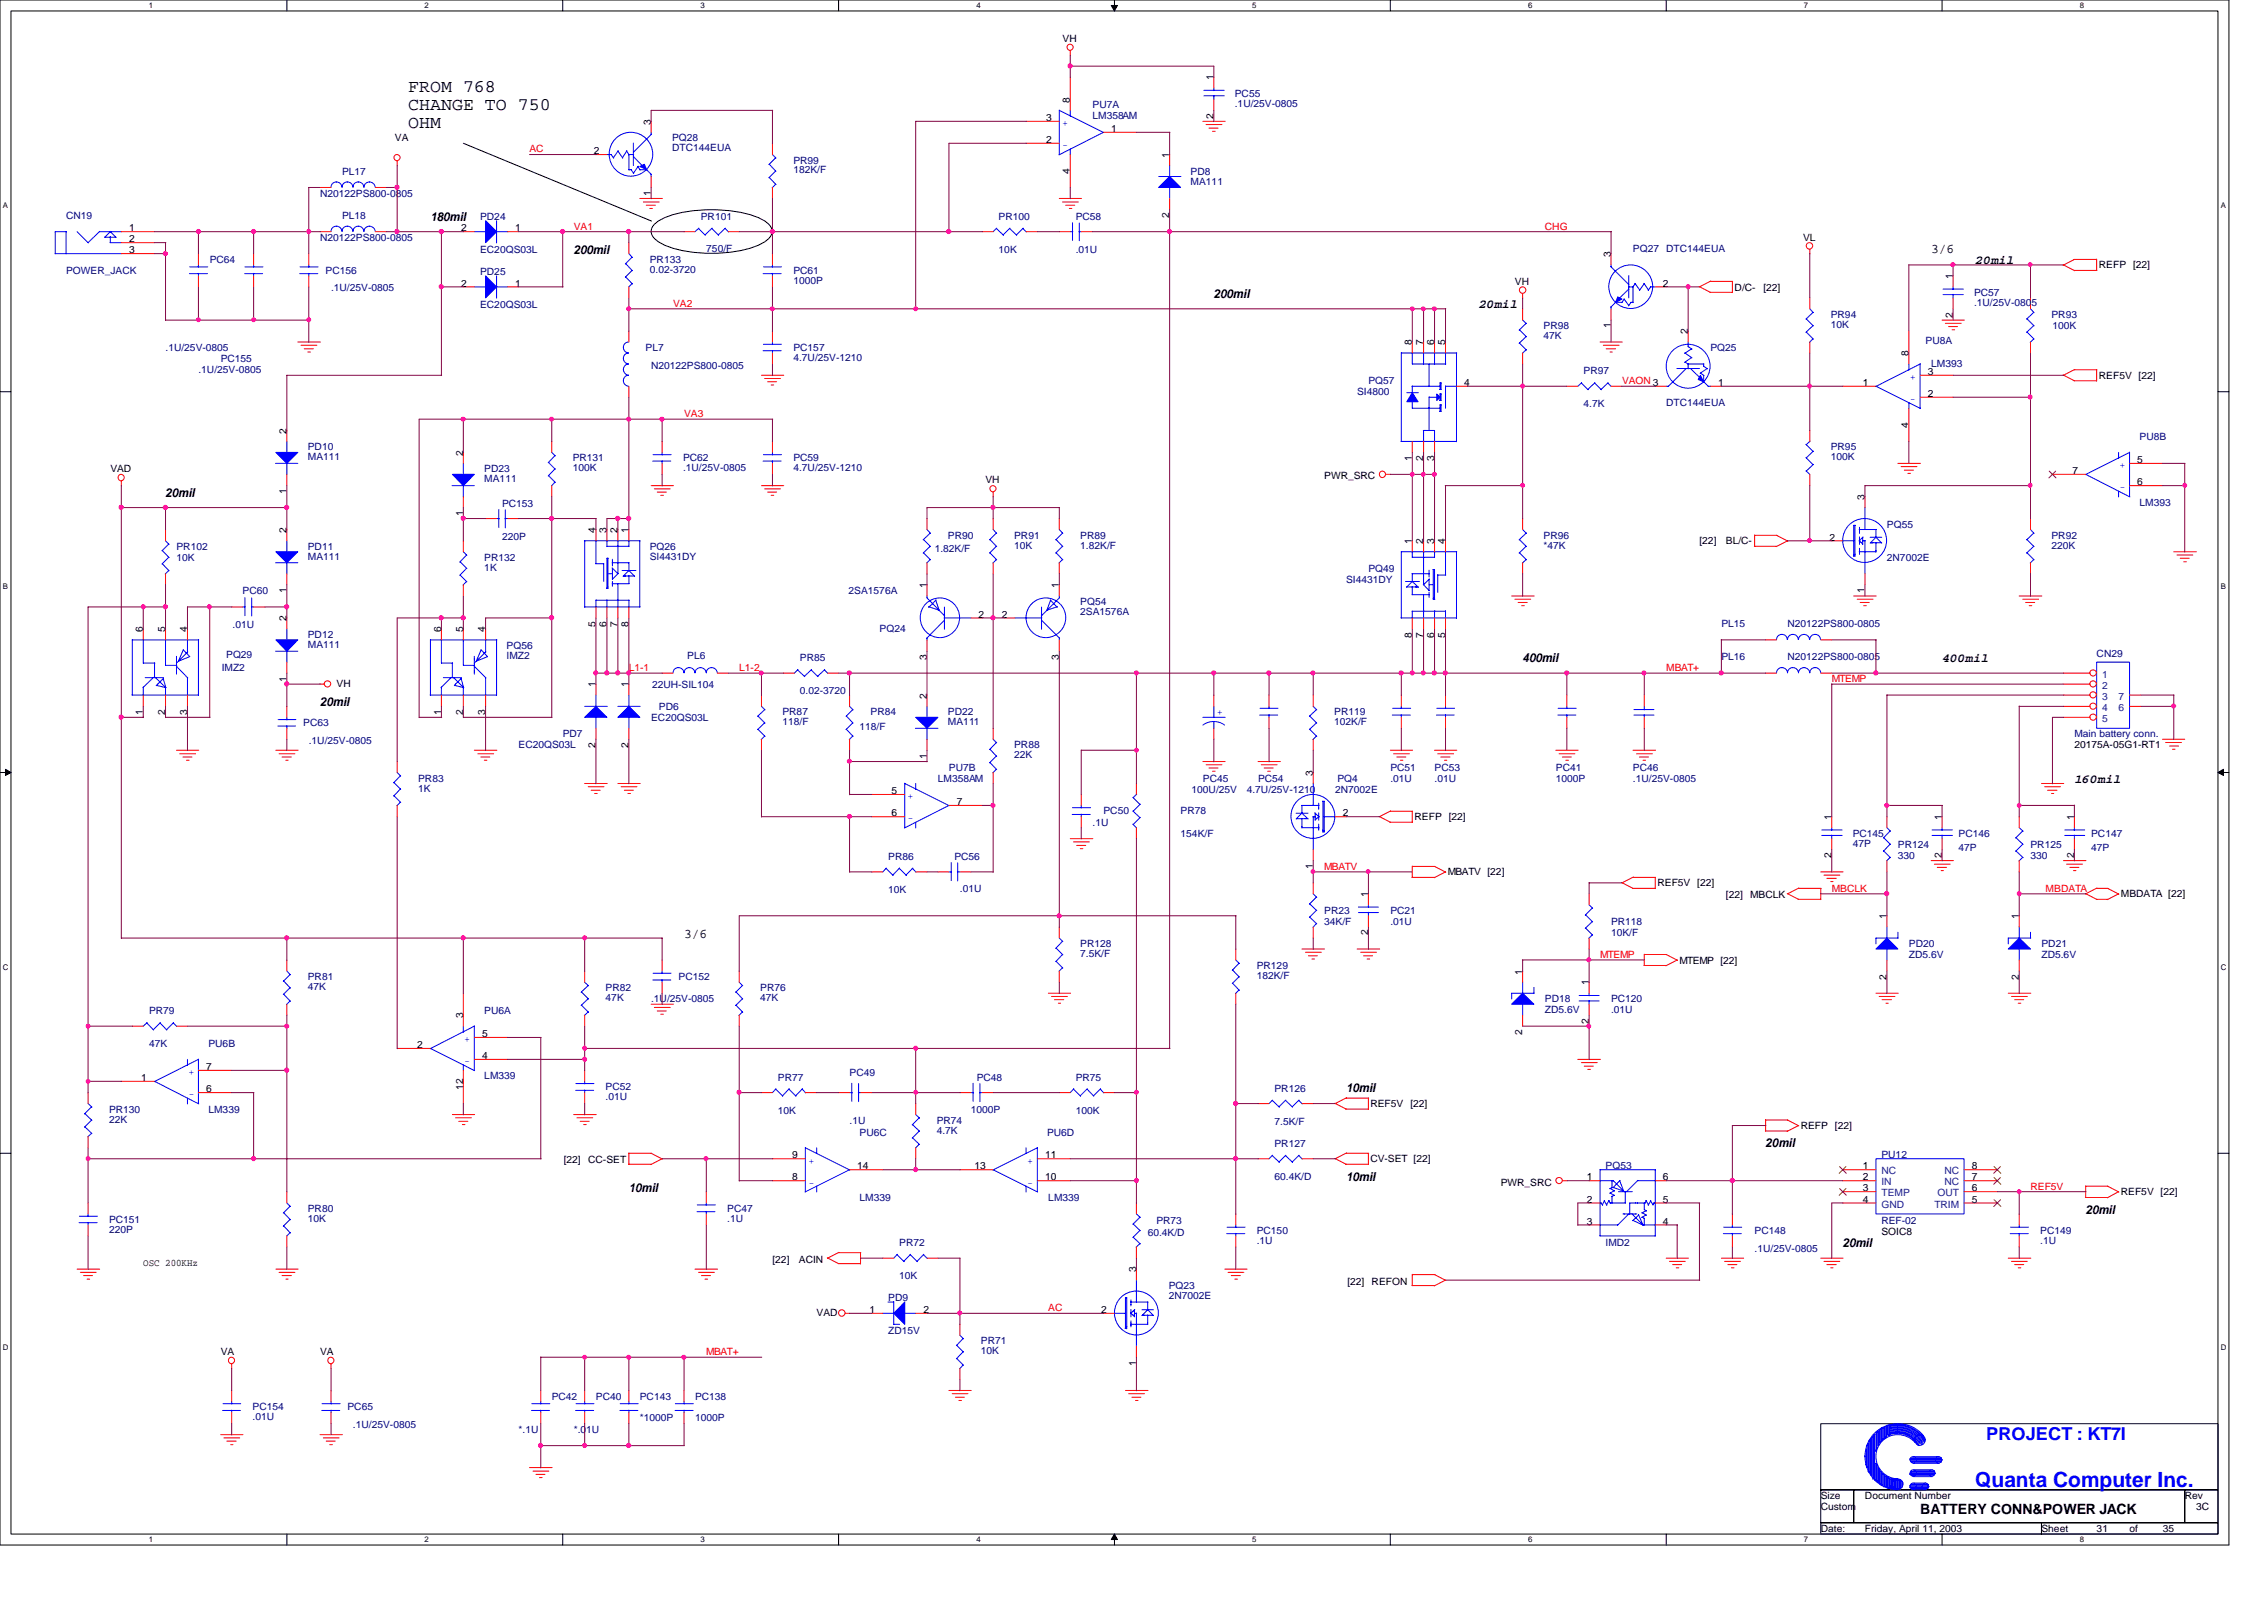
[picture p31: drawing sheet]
<svg xmlns="http://www.w3.org/2000/svg" width="297mm" height="210mm" viewBox="0 0 297 210" stroke-linecap="round" stroke-linejoin="round" font-family="sans-serif">
<defs><g id="words">
<text font-size="2.8" fill="#00f" x="259.2" y="195.1">Quanta Computer Inc.</text>
<g font-size="2.3">
<text x="53.6" y="12">FROM 768</text>
<text x="53.6" y="14.4">CHANGE TO 750</text>
<text x="53.6" y="16.8">OHM</text>
</g>
<text font-size="2.3" fill="#00f" x="260.6" y="188.9">PROJECT : KT7I</text>
<text font-size="1.9" x="251.9" y="198.6">BATTERY CONN&amp;POWER JACK</text>
<g font-size="1.7">
<text x="253.4" y="33.2">3/6</text>
<text x="89.7" y="123">3/6</text>
</g>
<g font-size="1.6">
<text x="56.5" y="29">180mil</text>
<text x="75.3" y="33.3">200mil</text>
<text x="259.2" y="34.7">20mil</text>
<text x="159.3" y="39.1">200mil</text>
<text x="194" y="40.5">20mil</text>
<text x="21.7" y="65.2">20mil</text>
<text x="199.8" y="86.9">400mil</text>
<text x="254.8" y="86.8">400mil</text>
<text x="42" y="92.6">20mil</text>
<text x="272.2" y="102.7">160mil</text>
<text x="176.6" y="143.3">10mil</text>
<text x="176.6" y="154.9">10mil</text>
<text x="231.6" y="150.5">20mil</text>
<text x="82.5" y="156.3">10mil</text>
<text x="273.6" y="159.3">20mil</text>
<text x="241.8" y="163.6">20mil</text>
</g>
<g font-size="1.3">
<text x="139.4" y="5.5">VH</text>
<text x="159.2" y="10.5" transform="rotate(-90 159.2 10.5)">1</text>
<text x="85.4" y="16.3" transform="rotate(-90 85.4 16.3)">3</text>
<text x="137.2" y="15.9">3</text>
<text x="140.4" y="13.5" transform="rotate(-90 140.4 13.5)">8</text>
<text x="145.8" y="17.3">1</text>
<text x="159.2" y="15.6" transform="rotate(-90 159.2 15.6)">2</text>
<text x="51.8" y="18.5">VA</text>
<text x="77.9" y="20.2">2</text>
<text x="137.2" y="18.8">2</text>
<text x="140.4" y="22.9" transform="rotate(-90 140.4 22.9)">4</text>
<text x="153.4" y="20.7" transform="rotate(-90 153.4 20.7)">1</text>
<text x="85.4" y="25.7" transform="rotate(-90 85.4 25.7)">1</text>
<text x="153.4" y="28.6" transform="rotate(-90 153.4 28.6)">2</text>
<text x="16.9" y="33.2">3</text>
<text x="16.9" y="31.8">2</text>
<text x="16.9" y="30.4">1</text>
<text x="60.5" y="30.4">2</text>
<text x="67.6" y="30.4">1</text>
<text x="211.3" y="33.7" transform="rotate(-90 211.3 33.7)">3</text>
<text x="236.6" y="31.6">VL</text>
<text x="275.4" y="35.2">REFP [22]</text>
<text x="60.5" y="37.6">2</text>
<text x="67.6" y="37.6">1</text>
<text x="198.8" y="37.4">VH</text>
<text x="218.2" y="37.6">2</text>
<text x="227.6" y="38.2">D/C-</text>
<text x="231.4" y="38.2">[22]</text>
<text x="256.2" y="41.7" transform="rotate(-90 256.2 41.7)">2</text>
<text x="256.2" y="36.6" transform="rotate(-90 256.2 36.6)">1</text>
<text x="185.3" y="45.3" transform="rotate(-90 185.3 45.3)">8</text>
<text x="186.7" y="45.3" transform="rotate(-90 186.7 45.3)">7</text>
<text x="188.2" y="45.3" transform="rotate(-90 188.2 45.3)">6</text>
<text x="189.6" y="45.3" transform="rotate(-90 189.6 45.3)">5</text>
<text x="211.3" y="43.1" transform="rotate(-90 211.3 43.1)">1</text>
<text x="221.4" y="43.9" transform="rotate(-90 221.4 43.9)">2</text>
<text x="250.4" y="46.7" transform="rotate(-90 250.4 46.7)">8</text>
<text x="192.1" y="50.6">4</text>
<text x="225.4" y="50.6">1</text>
<text x="244.4" y="50.6">1</text>
<text x="252.9" y="49.2">3</text>
<text x="252.9" y="52.1">2</text>
<text x="275.4" y="49.7">REF5V [22]</text>
<text x="37.6" y="56.9" transform="rotate(-90 37.6 56.9)">2</text>
<text x="60.7" y="59.8" transform="rotate(-90 60.7 59.8)">2</text>
<text x="250.4" y="56.1" transform="rotate(-90 250.4 56.1)">4</text>
<text x="14.5" y="62">VAD</text>
<text x="37.6" y="64.8" transform="rotate(-90 37.6 64.8)">1</text>
<text x="129.3" y="63.4">VH</text>
<text x="173.7" y="62.9">PWR_SRC</text>
<text x="185.3" y="60.5" transform="rotate(-90 185.3 60.5)">1</text>
<text x="186.7" y="60.5" transform="rotate(-90 186.7 60.5)">2</text>
<text x="188.2" y="60.5" transform="rotate(-90 188.2 60.5)">3</text>
<text x="244.6" y="65.6" transform="rotate(-90 244.6 65.6)">3</text>
<text x="271.9" y="62.2">7</text>
<text x="280.4" y="60.7">5</text>
<text x="280.4" y="63.7">6</text>
<text x="37.6" y="69.9" transform="rotate(-90 37.6 69.9)">2</text>
<text x="60.7" y="67.7" transform="rotate(-90 60.7 67.7)">1</text>
<text x="78.1" y="69.9" transform="rotate(-90 78.1 69.9)">4</text>
<text x="79.6" y="69.9" transform="rotate(-90 79.6 69.9)">3</text>
<text x="81" y="69.9" transform="rotate(-90 81 69.9)">2</text>
<text x="82.5" y="69.9" transform="rotate(-90 82.5 69.9)">1</text>
<text x="185.3" y="71.4" transform="rotate(-90 185.3 71.4)">1</text>
<text x="186.7" y="71.4" transform="rotate(-90 186.7 71.4)">2</text>
<text x="188.2" y="71.4" transform="rotate(-90 188.2 71.4)">3</text>
<text x="189.6" y="71.4" transform="rotate(-90 189.6 71.4)">4</text>
<text x="223" y="71.4">[22]</text>
<text x="226.4" y="71.4">BL/C-</text>
<text x="240" y="70.9">2</text>
<text x="37.6" y="77.9" transform="rotate(-90 37.6 77.9)">1</text>
<text x="121.6" y="77.2" transform="rotate(-90 121.6 77.2)">1</text>
<text x="138.9" y="77.2" transform="rotate(-90 138.9 77.2)">1</text>
<text x="244.6" y="77.9" transform="rotate(-90 244.6 77.9)">1</text>
<text x="18.8" y="82.9" transform="rotate(-90 18.8 82.9)">6</text>
<text x="21.7" y="82.9" transform="rotate(-90 21.7 82.9)">5</text>
<text x="24.6" y="82.9" transform="rotate(-90 24.6 82.9)">4</text>
<text x="37.6" y="81.5" transform="rotate(-90 37.6 81.5)">2</text>
<text x="57.9" y="82.9" transform="rotate(-90 57.9 82.9)">6</text>
<text x="60.7" y="82.9" transform="rotate(-90 60.7 82.9)">5</text>
<text x="63.7" y="82.9" transform="rotate(-90 63.7 82.9)">4</text>
<text x="78.1" y="82.2" transform="rotate(-90 78.1 82.2)">5</text>
<text x="79.6" y="82.2" transform="rotate(-90 79.6 82.2)">6</text>
<text x="81" y="82.2" transform="rotate(-90 81 82.2)">7</text>
<text x="82.5" y="82.2" transform="rotate(-90 82.5 82.2)">8</text>
<text x="128.4" y="81">2</text>
<text x="131.4" y="81">2</text>
<text x="185.3" y="83.7" transform="rotate(-90 185.3 83.7)">8</text>
<text x="186.7" y="83.7" transform="rotate(-90 186.7 83.7)">7</text>
<text x="188.2" y="83.7" transform="rotate(-90 188.2 83.7)">6</text>
<text x="189.6" y="83.7" transform="rotate(-90 189.6 83.7)">5</text>
<text x="37.6" y="89.5" transform="rotate(-90 37.6 89.5)">1</text>
<text x="121.6" y="86.5" transform="rotate(-90 121.6 86.5)">3</text>
<text x="138.9" y="86.5" transform="rotate(-90 138.9 86.5)">3</text>
<text x="18.8" y="93.8" transform="rotate(-90 18.8 93.8)">1</text>
<text x="21.7" y="93.8" transform="rotate(-90 21.7 93.8)">2</text>
<text x="24.6" y="93.8" transform="rotate(-90 24.6 93.8)">3</text>
<text x="44.2" y="90.1">VH</text>
<text x="57.9" y="93.8" transform="rotate(-90 57.9 93.8)">1</text>
<text x="60.7" y="93.8" transform="rotate(-90 60.7 93.8)">2</text>
<text x="63.7" y="93.8" transform="rotate(-90 63.7 93.8)">3</text>
<text x="78.1" y="90.2" transform="rotate(-90 78.1 90.2)">1</text>
<text x="82.5" y="90.2" transform="rotate(-90 82.5 90.2)">1</text>
<text x="121.6" y="91.7" transform="rotate(-90 121.6 91.7)">2</text>
<text x="78.1" y="98.1" transform="rotate(-90 78.1 98.1)">2</text>
<text x="82.5" y="98.1" transform="rotate(-90 82.5 98.1)">2</text>
<text x="121.6" y="99.6" transform="rotate(-90 121.6 99.6)">1</text>
<text x="172.3" y="101.8" transform="rotate(-90 172.3 101.8)">3</text>
<text x="272.2" y="98.2">20175A-05G1-RT1</text>
<text x="117" y="104.2">5</text>
<text x="117" y="107.1">6</text>
<text x="125.5" y="105.6">7</text>
<text x="176.2" y="107.1">2</text>
<text x="185.6" y="107.6">REFP [22]</text>
<text x="240.3" y="107.6" transform="rotate(-90 240.3 107.6)">1</text>
<text x="254.8" y="107.6" transform="rotate(-90 254.8 107.6)">1</text>
<text x="272.1" y="107.6" transform="rotate(-90 272.1 107.6)">1</text>
<text x="240.3" y="112.6" transform="rotate(-90 240.3 112.6)">2</text>
<text x="254.8" y="112.6" transform="rotate(-90 254.8 112.6)">2</text>
<text x="272.1" y="112.6" transform="rotate(-90 272.1 112.6)">2</text>
<text x="172.3" y="114" transform="rotate(-90 172.3 114)">1</text>
<text x="179.5" y="117.7" transform="rotate(-90 179.5 117.7)">1</text>
<text x="189.9" y="114.9">MBATV [22]</text>
<text x="217.5" y="116.3">REF5V [22]</text>
<text x="226.4" y="117.9">[22]</text>
<text x="229.6" y="117.9">MBCLK</text>
<text x="278.3" y="117.7">MBDATA [22]</text>
<text x="179.5" y="122.7" transform="rotate(-90 179.5 122.7)">2</text>
<text x="247.5" y="120.6" transform="rotate(-90 247.5 120.6)">1</text>
<text x="264.9" y="120.6" transform="rotate(-90 264.9 120.6)">1</text>
<text x="199.7" y="127.8" transform="rotate(-90 199.7 127.8)">1</text>
<text x="208.4" y="129.3" transform="rotate(-90 208.4 129.3)">1</text>
<text x="220.3" y="126.4">MTEMP [22]</text>
<text x="247.5" y="128.5" transform="rotate(-90 247.5 128.5)">2</text>
<text x="264.9" y="128.5" transform="rotate(-90 264.9 128.5)">2</text>
<text x="54.7" y="137.5">2</text>
<text x="60.7" y="133.6" transform="rotate(-90 60.7 133.6)">3</text>
<text x="63.2" y="136.1">5</text>
<text x="199.7" y="135.8" transform="rotate(-90 199.7 135.8)">2</text>
<text x="208.4" y="134.3" transform="rotate(-90 208.4 134.3)">2</text>
<text x="18.5" y="141.8">1</text>
<text x="27.1" y="140.4">7</text>
<text x="27.1" y="143.3">6</text>
<text x="60.7" y="143" transform="rotate(-90 60.7 143)">12</text>
<text x="63.2" y="138.9">4</text>
<text x="179.8" y="145.2">REF5V</text>
<text x="185" y="145.2">[22]</text>
<text x="236.3" y="148.1">REFP [22]</text>
<text x="74" y="152.6">[22]</text>
<text x="77.2" y="152.6">CC-SET</text>
<text x="103.9" y="152">9</text>
<text x="103.9" y="154.9">8</text>
<text x="112.5" y="153.4">14</text>
<text x="127.8" y="153.4">13</text>
<text x="137.1" y="152">11</text>
<text x="137.1" y="154.9">10</text>
<text x="179.8" y="152.5">CV-SET [22]</text>
<text x="196.9" y="155.5">PWR_SRC</text>
<text x="208.2" y="154.9">1</text>
<text x="218.2" y="154.9">6</text>
<text x="244.4" y="153.4">1</text>
<text x="244.4" y="154.9">2</text>
<text x="258.7" y="154.9">7</text>
<text x="258.7" y="153.4">8</text>
<text x="208.2" y="160.7">3</text>
<text x="208.2" y="157.8">2</text>
<text x="218.2" y="157.8">5</text>
<text x="218.2" y="160.7">4</text>
<text x="244.4" y="156.3">3</text>
<text x="244.4" y="157.8">4</text>
<text x="258.7" y="157.8">5</text>
<text x="258.7" y="156.3">6</text>
<text x="278.3" y="156.8">REF5V [22]</text>
<text x="18.8" y="166.1">OSC 200KHz</text>
<text x="101.3" y="165.7">[22]</text>
<text x="104.8" y="165.7">ACIN</text>
<text x="149.1" y="166.9" transform="rotate(-90 149.1 166.9)">3</text>
<text x="246.8" y="162">SOIC8</text>
<text x="107.1" y="172.6">VAD</text>
<text x="114.1" y="172.3">1</text>
<text x="121.2" y="172.3">2</text>
<text x="144.5" y="172.3">2</text>
<text x="176.8" y="168.5">[22]</text>
<text x="180" y="168.5">REFON</text>
<text x="29" y="177.8">VA</text>
<text x="42" y="177.8">VA</text>
<text x="149.1" y="179.2" transform="rotate(-90 149.1 179.2)">1</text>
<text x="238.9" y="196.6">Size</text>
<text x="244.7" y="196.6">Document Number</text>
<text x="286.6" y="196.6">Rev</text>
<text x="238.9" y="198.1">Custom</text>
<text x="238.9" y="201">Date:</text>
<text x="244.7" y="201">Friday, April 11, 2003</text>
<text x="267.8" y="201">Sheet</text>
<text x="275.1" y="201">31</text>
<text x="279.4" y="201">of</text>
<text x="283.8" y="201">35</text>
<text x="288.1" y="198.1">3C</text>
</g>
<g font-size="1.3" fill="#00f">
<text x="139.4" y="16.6">+</text>
<text x="139.4" y="19.4">-</text>
<text x="250.6" y="49.8">+</text>
<text x="250.6" y="52.7">-</text>
<text x="278.1" y="61.4">+</text>
<text x="278.1" y="64.3">-</text>
<text x="159.7" y="93.9">+</text>
<text x="119.1" y="104.9">+</text>
<text x="119.1" y="107.7">-</text>
<text x="61" y="136.7">+</text>
<text x="24.8" y="141.1">+</text>
<text x="24.8" y="143.9">-</text>
<text x="61" y="139.6">-</text>
<text x="106.1" y="152.7">+</text>
<text x="106.1" y="155.5">-</text>
<text x="134.8" y="152.7">+</text>
<text x="134.8" y="155.5">-</text>
</g>
<g font-size="1.3" fill="#000080">
<text x="143.3" y="14.2">PU7A</text>
<text x="143.3" y="15.7">LM358AM</text>
<text x="162" y="12.7">PC55</text>
<text x="162" y="14.1">.1U/25V-0805</text>
<text x="44.9" y="22.9">PL17</text>
<text x="88.2" y="18.5">PQ28</text>
<text x="88.2" y="19.9">DTC144EUA</text>
<text x="104.1" y="21.5">PR99</text>
<text x="104.1" y="22.7">182K/F</text>
<text x="156.2" y="22.9">PD8</text>
<text x="8.7" y="28.7">CN19</text>
<text x="42" y="25.8">N20122PS800-0805</text>
<text x="44.9" y="28.7">PL18</text>
<text x="63" y="28.8">PD24</text>
<text x="91.9" y="28.8">PR101</text>
<text x="131" y="28.8">PR100</text>
<text x="141.1" y="28.8">PC58</text>
<text x="156.2" y="24.2">MA111</text>
<text x="8.7" y="35.9">POWER_JACK</text>
<text x="27.5" y="34.5">PC64</text>
<text x="42" y="31.6">N20122PS800-0805</text>
<text x="42.7" y="35.9">PC156</text>
<text x="63" y="33.2">EC20QS03L</text>
<text x="85.3" y="34.5">PR133</text>
<text x="85.3" y="35.8">0.02-3720</text>
<text x="92.7" y="33">750/F</text>
<text x="104.1" y="35.9">PC61</text>
<text x="131" y="33.2">10K</text>
<text x="141.1" y="33.2">.01U</text>
<text x="214.2" y="33">PQ27</text>
<text x="218.6" y="33">DTC144EUA</text>
<text x="43.4" y="38.2">.1U/25V-0805</text>
<text x="63" y="36.1">PD25</text>
<text x="63" y="40.4">EC20QS03L</text>
<text x="104.1" y="37.2">1000P</text>
<text x="240.2" y="41.7">PR94</text>
<text x="259" y="38.8">PC57</text>
<text x="259" y="40.1">.1U/25V-0805</text>
<text x="269.2" y="41.7">PR93</text>
<text x="21.7" y="46.1">.1U/25V-0805</text>
<text x="29" y="47.5">PC155</text>
<text x="84.7" y="46.1">PL7</text>
<text x="104.1" y="46.1">PC157</text>
<text x="104.1" y="47.4">4.7U/25V-1210</text>
<text x="202.5" y="43.2">PR98</text>
<text x="202.5" y="44.4">47K</text>
<text x="224.4" y="46.1">PQ25</text>
<text x="240.2" y="43">10K</text>
<text x="252.6" y="45.2">PU8A</text>
<text x="269.3" y="43.2">100K</text>
<text x="26" y="48.9">.1U/25V-0805</text>
<text x="85.4" y="48.4">N20122PS800-0805</text>
<text x="178.1" y="51.9">SI4800</text>
<text x="179.5" y="50.4">PQ57</text>
<text x="207.8" y="49.1">PR97</text>
<text x="207.8" y="53.4">4.7K</text>
<text x="218.6" y="53.3">DTC144EUA</text>
<text x="253.4" y="48.1">LM393</text>
<text x="40.4" y="59.1">PD10</text>
<text x="240.2" y="59.1">PR95</text>
<text x="280.7" y="57.8">PU8B</text>
<text x="40.4" y="60.4">MA111</text>
<text x="63.5" y="62">PD23</text>
<text x="63.5" y="63.3">MA111</text>
<text x="75.1" y="60.5">PR131</text>
<text x="75.1" y="61.8">100K</text>
<text x="89.6" y="60.5">PC62</text>
<text x="89.6" y="61.8">.1U/25V-0805</text>
<text x="104.1" y="60.5">PC59</text>
<text x="104.1" y="61.8">4.7U/25V-1210</text>
<text x="240.2" y="60.4">100K</text>
<text x="65.9" y="66.5">PC153</text>
<text x="65.9" y="70.8">220P</text>
<text x="124.4" y="70.7">PR90</text>
<text x="133.1" y="70.7">PR91</text>
<text x="133.1" y="72">10K</text>
<text x="141.7" y="70.7">PR89</text>
<text x="141.7" y="72">1.82K/F</text>
<text x="202.5" y="70.7">PR96</text>
<text x="202.5" y="72">*47K</text>
<text x="247.6" y="69.2">PQ55</text>
<text x="269.2" y="70.7">PR92</text>
<text x="269.2" y="72">220K</text>
<text x="280.7" y="66.3">LM393</text>
<text x="23.2" y="72.1">PR102</text>
<text x="23.2" y="73.6">10K</text>
<text x="31.8" y="77.9">PC60</text>
<text x="40.4" y="72.1">PD11</text>
<text x="40.4" y="73.4">MA111</text>
<text x="63.5" y="73.6">PR132</text>
<text x="63.5" y="74.9">1K</text>
<text x="85.3" y="72.1">PQ26</text>
<text x="85.3" y="73.4">SI4431DY</text>
<text x="111.3" y="77.9">2SA1576A</text>
<text x="122.6" y="72.4">1.82K/F</text>
<text x="176.6" y="76.5">SI4431DY</text>
<text x="179.5" y="75">PQ49</text>
<text x="247.6" y="73.6">2N7002E</text>
<text x="30.5" y="82.4">.01U</text>
<text x="40.4" y="83.7">PD12</text>
<text x="115.4" y="83">PQ24</text>
<text x="141.7" y="79.4">PQ54</text>
<text x="141.7" y="80.6">2SA1576A</text>
<text x="225.8" y="82.3">PL15</text>
<text x="234.5" y="82.3">N20122PS800-0805</text>
<text x="29.1" y="88.1">IMZ2</text>
<text x="29.7" y="86.3">PQ29</text>
<text x="40.4" y="85">MA111</text>
<text x="66.5" y="85.1">PQ56</text>
<text x="66.5" y="86.4">IMZ2</text>
<text x="90.2" y="86.4">PL6</text>
<text x="104.9" y="86.7">PR85</text>
<text x="225.8" y="86.6">PL16</text>
<text x="234.5" y="86.6">N20122PS800-0805</text>
<text x="275.1" y="86.1">CN29</text>
<text x="39.8" y="95.3">PC63</text>
<text x="85.4" y="94.6">EC20QS03L</text>
<text x="85.6" y="90.2">22UH-SIL104</text>
<text x="86.4" y="93.1">PD6</text>
<text x="102.7" y="93.9">PR87</text>
<text x="102.7" y="95.1">118/F</text>
<text x="104.9" y="91.1">0.02-3720</text>
<text x="112.8" y="95.7">118/F</text>
<text x="114.2" y="93.9">PR84</text>
<text x="124.4" y="93.9">PD22</text>
<text x="124.4" y="95.1">MA111</text>
<text x="175" y="93.9">PR119</text>
<text x="175" y="95.1">102K/F</text>
<text x="40.5" y="97.6">.1U/25V-0805</text>
<text x="68" y="98.2">EC20QS03L</text>
<text x="73.8" y="96.7">PD7</text>
<text x="124.5" y="101.1">PU7B</text>
<text x="133.1" y="98.2">PR88</text>
<text x="133.1" y="99.5">22K</text>
<text x="182.4" y="101.1">PC51</text>
<text x="188.2" y="101.1">PC53</text>
<text x="204.1" y="101.1">PC41</text>
<text x="214.2" y="101.1">PC46</text>
<text x="272.2" y="96.7">Main battery conn.</text>
<text x="54.9" y="102.5">PR83</text>
<text x="54.9" y="103.8">1K</text>
<text x="123.1" y="102.5">LM358AM</text>
<text x="144.8" y="106.8">PC50</text>
<text x="154.9" y="106.8">PR78</text>
<text x="156.3" y="104">100U/25V</text>
<text x="157.8" y="102.5">PC45</text>
<text x="163.6" y="104">4.7U/25V-1210</text>
<text x="165.1" y="102.5">PC54</text>
<text x="175.2" y="104">2N7002E</text>
<text x="175.5" y="102.5">PQ4</text>
<text x="182.4" y="102.5">.01U</text>
<text x="188.2" y="102.5">.01U</text>
<text x="204.1" y="102.5">1000P</text>
<text x="214.2" y="102.5">.1U/25V-0805</text>
<text x="116.5" y="112.8">PR86</text>
<text x="125.2" y="112.8">PC56</text>
<text x="143.3" y="108.3">.1U</text>
<text x="154.9" y="109.8">154K/F</text>
<text x="243.1" y="109.8">PC145</text>
<text x="243.1" y="111.1">47P</text>
<text x="249" y="111.2">PR124</text>
<text x="249" y="112.6">330</text>
<text x="257" y="109.8">PC146</text>
<text x="257" y="111.6">47P</text>
<text x="266.4" y="111.2">PR125</text>
<text x="266.4" y="112.6">330</text>
<text x="274.4" y="109.8">PC147</text>
<text x="274.4" y="111.6">47P</text>
<text x="116.5" y="117.1">10K</text>
<text x="125.9" y="117">.01U</text>
<text x="173.7" y="119.9">PR23</text>
<text x="182.4" y="119.9">PC21</text>
<text x="141.7" y="124.2">PR128</text>
<text x="141.7" y="125.6">7.5K/F</text>
<text x="173.7" y="121.3">34K/F</text>
<text x="182.4" y="121.3">.01U</text>
<text x="211.4" y="121.3">PR118</text>
<text x="211.4" y="122.8">10K/F</text>
<text x="250.4" y="124.2">PD20</text>
<text x="250.4" y="125.7">ZD5.6V</text>
<text x="267.8" y="124.2">PD21</text>
<text x="267.8" y="125.7">ZD5.6V</text>
<text x="40.4" y="128.6">PR81</text>
<text x="40.4" y="129.9">47K</text>
<text x="79.5" y="130">PR82</text>
<text x="79.5" y="131.3">47K</text>
<text x="85.4" y="131.5">.1U/25V-0805</text>
<text x="89" y="128.6">PC152</text>
<text x="99.7" y="130">PR76</text>
<text x="99.7" y="131.3">47K</text>
<text x="164.9" y="127.1">PR129</text>
<text x="164.9" y="128.4">182K/F</text>
<text x="202.7" y="131.5">PD18</text>
<text x="211.4" y="131.5">PC120</text>
<text x="19.6" y="133.1">PR79</text>
<text x="19.6" y="137.4">47K</text>
<text x="27.3" y="137.4">PU6B</text>
<text x="63.5" y="133.1">PU6A</text>
<text x="202.7" y="132.9">ZD5.6V</text>
<text x="211.4" y="132.9">.01U</text>
<text x="63.5" y="141.6">LM339</text>
<text x="79.5" y="143">PC52</text>
<text x="102.1" y="141.8">PR77</text>
<text x="111.5" y="141.2">PC49</text>
<text x="128.1" y="141.8">PC48</text>
<text x="141.1" y="141.8">PR75</text>
<text x="167.2" y="143.2">PR126</text>
<text x="14.3" y="146">PR130</text>
<text x="14.3" y="147.3">22K</text>
<text x="27.3" y="146">LM339</text>
<text x="79.5" y="144.4">.01U</text>
<text x="102.1" y="146.1">10K</text>
<text x="111.5" y="147.4">.1U</text>
<text x="112.8" y="149">PU6C</text>
<text x="122.9" y="147.4">PR74</text>
<text x="122.9" y="148.7">4.7K</text>
<text x="127.4" y="146">1000P</text>
<text x="137.4" y="149">PU6D</text>
<text x="141.1" y="146.1">100K</text>
<text x="167.2" y="147.5">7.5K/F</text>
<text x="167.2" y="150.5">PR127</text>
<text x="167.2" y="154.8">60.4K/D</text>
<text x="210.7" y="153.3">PQ53</text>
<text x="246.8" y="151.9">PU12</text>
<text x="14.3" y="160.4">PC151</text>
<text x="14.3" y="161.8">220P</text>
<text x="40.4" y="159">PR80</text>
<text x="40.4" y="160.3">10K</text>
<text x="95.4" y="159">PC47</text>
<text x="95.4" y="160.3">.1U</text>
<text x="112.8" y="157.5">LM339</text>
<text x="137.5" y="157.5">LM339</text>
<text x="151.7" y="160.6">PR73</text>
<text x="164.9" y="161.9">PC150</text>
<text x="230.2" y="161.9">PC148</text>
<text x="246.8" y="160.6">REF-02</text>
<text x="267.7" y="161.9">PC149</text>
<text x="118" y="163.5">PR72</text>
<text x="118" y="167.8">10K</text>
<text x="150.6" y="162.2">60.4K/D</text>
<text x="164.9" y="163.2">.1U</text>
<text x="210.7" y="163.5">IMD2</text>
<text x="230.2" y="164.2">.1U/25V-0805</text>
<text x="267.7" y="163.2">.1U</text>
<text x="116.5" y="170.7">PD9</text>
<text x="153.3" y="169.1">PQ23</text>
<text x="153.3" y="170.4">2N7002E</text>
<text x="116.5" y="175">ZD15V</text>
<text x="128.7" y="176.4">PR71</text>
<text x="128.7" y="177.7">10K</text>
<text x="33.1" y="185">PC154</text>
<text x="45.6" y="185">PC65</text>
<text x="72.4" y="183.6">PC42</text>
<text x="78.2" y="183.6">PC40</text>
<text x="83.9" y="183.6">PC143</text>
<text x="91.2" y="183.6">PC138</text>
<text x="33.1" y="186.4">.01U</text>
<text x="46.3" y="187.4">.1U/25V-0805</text>
<text x="68" y="188">*.1U</text>
<text x="75.3" y="188">*.01U</text>
<text x="83.9" y="186.5">*1000P</text>
<text x="91.2" y="186.5">1000P</text>
</g>
<g font-size="1.3" fill="#f00">
<text x="69.5" y="20">AC</text>
<text x="75.3" y="30.1">VA1</text>
<text x="202.7" y="30.1">CHG</text>
<text x="88.3" y="40.3">VA2</text>
<text x="212.8" y="50.4">VAON 3</text>
<text x="89.7" y="54.7">VA3</text>
<text x="82.5" y="88.1">L1-1</text>
<text x="97" y="88.1">L1-2</text>
<text x="218.6" y="88.1">MBAT+</text>
<text x="240.3" y="89.5">MTEMP</text>
<text x="173.7" y="114.1">MBATV</text>
<text x="240.3" y="117">MBCLK</text>
<text x="268.4" y="117">MBDATA</text>
<text x="209.9" y="125.7">MTEMP</text>
<text x="266.4" y="156.1">REF5V</text>
<text x="137.5" y="172">AC</text>
<text x="92.7" y="177.8">MBAT+</text>
</g>
<g font-size="1.3" fill="#004080">
<text x="275.8" y="88.9">1</text>
<text x="275.8" y="90.3">2</text>
<text x="275.8" y="91.8">3</text>
<text x="275.8" y="93.3">4</text>
<text x="275.8" y="94.7">5</text>
<text x="278" y="93.3">6</text>
<text x="278" y="91.8">7</text>
<text x="246.8" y="154.1">NC</text>
<text x="246.8" y="155.5">IN</text>
<text x="255.1" y="155.5">NC</text>
<text x="255.1" y="154.1">NC</text>
<text x="246.8" y="156.9">TEMP</text>
<text x="246.8" y="158.4">GND</text>
<text x="253.8" y="158.4">TRIM</text>
<text x="254.2" y="156.9">OUT</text>
</g>
<g font-size="1">
<text x="19.5" y="1.1">1</text>
<text x="55.7" y="1.1">2</text>
<text x="91.9" y="1.1">3</text>
<text x="128.1" y="1.1">4</text>
<text x="164.3" y="1.1">5</text>
<text x="200.5" y="1.1">6</text>
<text x="236.7" y="1.1">7</text>
<text x="272.9" y="1.1">8</text>
<text x=".4" y="27.3">A</text>
<text x="291.4" y="27.3">A</text>
<text x=".4" y="77.3">B</text>
<text x="291.4" y="77.3">B</text>
<text x=".4" y="127.2">C</text>
<text x="291.4" y="127.2">C</text>
<text x=".4" y="177.2">D</text>
<text x="291.4" y="177.2">D</text>
<text x="19.5" y="202.3">1</text>
<text x="55.7" y="202.3">2</text>
<text x="91.9" y="202.3">3</text>
<text x="128.1" y="202.3">4</text>
<text x="164.3" y="202.3">5</text>
<text x="200.5" y="202.3">6</text>
<text x="236.7" y="202.3">7</text>
<text x="272.9" y="202.3">8</text>
</g>
</g></defs>
<path d="M0 0h292.4v202.7h-292.4zM1.4 1.4h289.6v199.9h-289.6z" fill="none" stroke="#000" stroke-width=".13"/>
<g fill="#fff">
<path d="M19.5 .2h.6v1.1h-.6z"/>
<path d="M19.5 201.4h.6v1.2h-.6z"/>
</g>
<path d="M37.6 0v1.4M37.6 201.3v1.4" fill="none" stroke="#000" stroke-width=".13"/>
<g fill="#fff">
<path d="M55.7 .2h.6v1.1h-.6z"/>
<path d="M55.7 201.4h.6v1.2h-.6z"/>
</g>
<path d="M73.8 0v1.4M73.8 201.3v1.4" fill="none" stroke="#000" stroke-width=".13"/>
<g fill="#fff">
<path d="M91.9 .2h.6v1.1h-.6z"/>
<path d="M91.9 201.4h.6v1.2h-.6z"/>
</g>
<path d="M110 0v1.4M110 201.3v1.4" fill="none" stroke="#000" stroke-width=".13"/>
<g fill="#fff">
<path d="M128.1 .2h.6v1.1h-.6z"/>
<path d="M128.1 201.4h.6v1.2h-.6z"/>
</g>
<path d="M146.2 0v1.4M146.2 201.3v1.4" fill="none" stroke="#000" stroke-width=".13"/>
<path d="M145.8 .7h.8l-.4 .7zM146.2 201.3l.4 .7h-.8z" fill="#000" stroke="#000" stroke-width=".13"/>
<g fill="#fff">
<path d="M164.3 .2h.5v1.1h-.5z"/>
<path d="M164.3 201.4h.5v1.2h-.5z"/>
</g>
<path d="M182.4 0v1.4M182.4 201.3v1.4" fill="none" stroke="#000" stroke-width=".13"/>
<g fill="#fff">
<path d="M200.5 .2h.5v1.1h-.5z"/>
<path d="M200.5 201.4h.5v1.2h-.5z"/>
</g>
<path d="M218.6 0v1.4M218.6 201.3v1.4" fill="none" stroke="#000" stroke-width=".13"/>
<g fill="#fff">
<path d="M236.7 .2h.5v1.1h-.5z"/>
<path d="M236.7 201.4h.5v1.2h-.5z"/>
</g>
<path d="M254.8 0v1.4M254.8 201.3v1.4" fill="none" stroke="#000" stroke-width=".13"/>
<g fill="#fff">
<path d="M272.9 .2h.5v1.1h-.5z"/>
<path d="M272.9 201.4h.5v1.2h-.5z"/>
<path d="M.4 26.4h.6v1.2h-.6z"/>
<path d="M291.4 26.4h.6v1.2h-.6z"/>
<path d="M.4 76.4h.7v1.1h-.7z"/>
<path d="M291.4 76.4h.7v1.1h-.7z"/>
</g>
<path d="M0 51.4h1.4M291 51.4h1.4" fill="none" stroke="#000" stroke-width=".13"/>
<g fill="#fff">
<path d="M.4 126.3h.7v1.2h-.7z"/>
<path d="M291.4 126.3h.7v1.2h-.7z"/>
</g>
<path d="M0 101.3h1.4M291 101.3h1.4" fill="none" stroke="#000" stroke-width=".13"/>
<path d="M.7 100.9l.7 .4-.7 .4zM291 101.3l.7-.4v.8z" fill="#000" stroke="#000" stroke-width=".13"/>
<g fill="#fff">
<path d="M.4 176.3h.7v1.1h-.7z"/>
<path d="M291.4 176.3h.7v1.1h-.7z"/>
</g>
<path d="M60.8 18.8l24.7 10.2M85.8 29.5a8.7 8.7 0 0 1 5-1.8 17.9 17.9 0 0 1 9 1 2.2 2.2 0 0 1 1.5 1.7 2.23 2.23 0 0 1-1.5 1.6 17.9 17.9 0 0 1-12.9 0 2.22 2.22 0 0 1-1.5-1.6l.1-.5zM0 151.3h1.4M291 151.3h1.4M238.9 186.8h52.1v8.7h-52.1zM238.9 195.5h4.3v4.3h-4.3zM238.9 199.8h28.9v1.5h-28.9zM243.2 195.5h43.4v4.3h-43.4zM267.8 199.8h23.2v1.5h-23.2zM286.6 195.5h4.4v4.3h-4.4z" fill="none" stroke="#000" stroke-width=".13"/>
<g fill="none" stroke="#f00" stroke-width=".13">
<path d="M85.4 15.9v1.5M101.3 18.8v1.5M134.6 15.9h4.4M134.6 18.8h4.4M140.4 6.6v.7M140.4 10.1v4.4M144.8 17.4h4.3M157.8 15.9h2.9M158.2 16.3h2.1M158.6 16.8h1.2M159.1 17.2h.3M159.3 10.1v1.5"/>
<path d="M159.3 13v1.5M15.9 33.3h4.4M15.9 31.8h4.4M15.9 30.4h4.4M26 33.3v1.5M26 36.2v1.4M33.3 33.3v1.5M33.3 36.2v1.4M40.5 33.3v1.5M40.5 36.2v1.4M42 30.4h1.4M42 24.6h1.4"/>
<path d="M49.2 30.4h1.5M49.2 24.6h1.5M52.1 21.1v.7M60.8 37.6h1.4M60.8 30.4h1.4M66.6 37.6h1.4M66.6 30.4h1.4M78.2 20.3h1.4M82.5 31.8v1.5M82.5 37.6v1.5M83.9 26h3M84.4 26.5h2.1"/>
<path d="M84.8 26.9h1.2M85.3 27.3h.3M85.4 23.2v1.4M89.7 30.4h1.5M95.5 30.4h1.5M101.3 24.6v1.4M101.3 33.3v1.5M101.3 36.2v1.4M128.9 30.4h1.4M134.6 30.4h1.5M139 26h2.9M139 30.4h1.4"/>
<path d="M139.4 26.5h2.1M139.8 26.9h1.2M140.3 27.3h.3M140.4 20.3v4.3M141.9 30.4h1.4M153.5 20.3v1.4M153.5 26v1.5M199.8 38.5v.6M211.4 33.3v1.5M217.2 37.6h1.4M222.9 37.6l1.5 .8M224.4 38.4h2.9"/>
<path d="M224.4 36.9h2.9M224.5 36.9l-1.5 .7M227.3 36.9v1.5M237.4 32.7v.6M237.4 39.1v1.4M256.2 36.2v1.4M256.2 39.1v1.4M266.4 39.1v1.4M270.7 34.8l1.5 .7M272.1 34h3M272.2 35.5h2.9M272.2 34l-1.5 .8"/>
<path d="M275.1 34v1.5M37.6 56.5v1.4M39.1 44.9h2.9M39.5 45.3h2.1M39.9 45.8h1.2M40.4 46.2h.3M60.8 59.4v1.4M72.4 57.9v1.5M82.5 43.4v1.5M82.5 50.7v1.4M86.9 57.9v1.5M99.9 49.2h2.9"/>
<path d="M100.3 49.7h2.1M100.7 50.1h1.2M101.2 50.5h.3M101.3 43.4v1.5M101.3 46.3v1.5M101.3 57.9v1.5M185.3 44.9v1.4M185.3 57.9v1.5M186.8 44.9v1.4M186.8 57.9v1.5M188.2 44.9v1.4M188.2 57.9v1.5"/>
<path d="M189.7 44.9v1.4M191.1 50.7h1.4M199.8 40.5v1.5M199.8 46.3v1.5M205.6 50.7h1.4M209.9 44.9h3M210.4 45.3h2M210.7 45.8h1.3M211.2 46.2h.3M211.4 40.5v1.5M211.4 50.7h1.4M217.2 50.7h1.4"/>
<path d="M221.5 43.4v1.5M224.4 50.7h1.4M237.4 44.9v1.4M237.4 56.5v1.4M241.8 50.7h4.3M250.4 43.4v4.4M250.4 53.6v4.3M251.9 49.2h4.3M251.9 52.1h4.3M254.8 42h2.9M255.2 42.4h2.1M255.7 42.8h1.1"/>
<path d="M256.1 43.3h.4M266.4 44.9v1.4M270.7 49.2l1.5 .8M272.1 50h3M272.2 48.5h2.9M272.2 48.5l-1.5 .7M275.1 48.5v1.5M15.9 63.1v.7M21.7 69.5v1.5M21.7 75.3v1.4M30.4 79.6h1.4M33.3 79.6h1.5"/>
<path d="M37.6 62.2v1.5M37.6 69.5v1.5M37.6 75.3v1.4M60.8 65.2v1.4M60.8 71v1.4M60.8 76.7v1.5M63.7 68h1.5M66.6 68h1.4M72.4 63.7v1.5M78.2 69.5v1.5M78.2 79.6v1.5M79.6 69.5v1.5"/>
<path d="M79.6 79.6v1.5M81.1 69.5v1.5M81.1 79.6v1.5M82.5 69.5v1.5M82.5 79.6v1.5M85.4 63.7h2.9M85.9 64.1h2M86.2 64.6h1.2M86.7 65h.3M86.9 60.8v1.4M99.9 63.7h2.9M100.3 64.1h2.1"/>
<path d="M100.7 64.6h1.2M101.2 65h.3M101.3 60.8v1.4M121.6 68v1.5M121.6 73.8v1.5M121.6 76.7v1.5M130.3 64.6v.6M130.3 68v1.5M130.3 73.8v1.5M139 68v1.5M139 73.8v1.5M139 76.7v1.5"/>
<path d="M181.8 62.2h.7M185.3 71v1.4M186.8 71v1.4M188.2 71v1.4M189.7 71v1.4M198.3 78.2h3M198.8 78.6h2M199.2 79h1.2M199.6 79.5h.4M199.8 68v1.5M199.8 73.8v1.5M230.2 71.7h2.9"/>
<path d="M230.2 70.2h2.9M230.2 70.2v1.5M233.1 70.2l1.5 .8M234.5 71l-1.5 .7M237.4 62.2v1.5M240.3 71h1.5M243.2 78.2h3M243.7 78.6h2M244.1 79h1.1M244.5 79.5h.4M244.7 65.2v1.4M244.7 75.3v1.4"/>
<path d="M249 60.8h3M249.4 61.2h2.1M249.9 61.7h1.1M250.3 62.1h.4M264.9 78.2h3M265.4 78.6h2.1M265.8 79h1.2M266.2 79.5h.4M266.4 68v1.5M266.4 73.8v1.5M269.3 62.2h4.3M279.4 63.7h4.4"/>
<path d="M279.4 60.8h4.4M285.2 72.4h3M285.6 72.8h2.1M286 73.2h1.2M286.5 73.7h.4M18.8 82.5v1.4M18.8 91.2v1.5M21.7 82.5v1.4M21.7 91.2v1.5M23.2 98.4h2.9M23.6 98.9h2.1M24 99.3h1.2"/>
<path d="M24.5 99.7h.3M24.6 82.5v1.4M24.6 91.2v1.5M36.2 98.4h2.9M36.6 98.9h2.1M37 99.3h1.2M37.5 99.7h.3M37.6 81.1v1.4M37.6 86.9v1.4M37.6 92.7v1.4M37.6 95.5v1.5M42 89.7h.5"/>
<path d="M52.1 99.9v1.4M57.9 82.5v1.4M57.9 91.2v1.5M60.8 82.5v1.4M60.8 91.2v1.5M62.2 98.4h3M62.7 98.9h2.1M63.1 99.3h1.2M63.5 99.7h.4M63.7 82.5v1.4M63.7 91.2v1.5M78.2 89.7v1.5"/>
<path d="M78.2 95.5v1.5M82.5 89.7v1.5M82.5 95.5v1.5M86.9 88.3h1.4M94.1 88.3h1.4M99.9 91.2v1.5M99.9 97v1.4M102.8 88.3h1.4M108.6 88.3h1.4M111.5 91.2v1.5M111.5 97v1.4M121.6 83.9v1.5"/>
<path d="M121.6 91.2v1.5M121.6 97v1.4M127.4 81.1h1.5M130.3 95.5v1.5M131.7 81.1h1.5M139 83.9v1.5M157.8 99.9h2.9M159.3 91.2v1.5M159.3 95.5v1.5M165.1 99.9h2.9M166.5 91.2v1.5M166.5 94.1v1.4"/>
<path d="M172.3 91.2v1.5M172.3 97v1.4M182.4 98.4h2.9M182.8 98.9h2.1M183.3 99.3h1.1M183.7 99.7h.4M183.9 91.2v1.5M183.9 94.1v1.4M185.3 81.1v1.4M186.8 81.1v1.4M188.2 98.4h2.9M188.2 81.1v1.4"/>
<path d="M188.6 98.9h2.1M189 99.3h1.2M189.5 99.7h.3M189.7 81.1v1.4M189.7 91.2v1.5M189.7 94.1v1.4M204.1 98.4h3M204.6 98.9h2M205 99.3h1.2M205.4 99.7h.4M205.6 91.2v1.5M205.6 94.1v1.4"/>
<path d="M214.2 98.4h3M214.7 98.9h2.1M215.1 99.3h1.2M215.6 99.7h.3M215.7 91.2v1.5M215.7 94.1v1.4M231.6 88.3h1.5M231.6 83.9h1.5M238.9 88.3h1.4M238.9 83.9h1.4M270.7 89.7h3.5M270.7 88.3h3.5"/>
<path d="M270.7 91.2h3.5M270.7 92.7h3.5M270.7 94.1h3.5M279.4 91.2h1.5M279.4 92.7h1.5M283.7 97h2.9M284.1 97.4h2.1M284.6 97.9h1.2M285 98.3h.4M52.1 105.7v1.4M76.7 102.8h3M77.2 103.2h2"/>
<path d="M77.6 103.7h1.1M78 104.1h.4M81.1 102.8h2.9M81.5 103.2h2.1M81.9 103.7h1.2M82.4 104.1h.3M114.4 114.4h1.4M114.4 104.2h4.3M114.4 107.1h4.3M120.1 114.4h1.5M123.1 114.4h1.4M124.5 105.7h4.4"/>
<path d="M125.9 114.4h1.5M130.3 101.3v1.5M140.4 110h3M140.8 110.4h2.1M141.3 110.9h1.2M141.7 111.3h.4M141.9 104.2v1.5M141.9 107.1v1.5M149.1 102.8v1.4M149.1 108.6v1.4M158.2 100.3h2.1M158.6 100.8h1.2"/>
<path d="M159.1 101.2h.3M165.5 100.3h2.1M165.9 100.8h1.1M166.3 101.2h.4M172.3 101.3v1.5M172.3 111.5v1.4M172.3 115.8v1.5M175.2 107.1h1.4M179.5 117.3v1.4M180.9 107.1l1.5 .8M182.4 107.9h2.9M182.4 106.4h2.9"/>
<path d="M182.5 106.4l-1.5 .7M185.3 115.1h2.9M185.3 106.4v1.5M185.3 113.6v1.5M185.3 113.7h3M188.2 113.7l1.5 .7M189.7 114.4l-1.5 .7M208.5 117.3v1.4M212.8 115.8l1.4 .7M214.2 116.5h3M214.2 115.1h3M214.3 115.1l-1.5 .7"/>
<path d="M217.2 115.1v1.5M234.5 117.2l1.5 .8M235.9 118h3M236 116.5h2.9M236 116.5l-1.5 .8M238.9 114.4h2.9M238.9 116.5v1.5M239.3 114.8h2.1M239.7 115.2h1.2M240.2 115.7h.3M240.3 107.1v1.5M240.3 110v1.5"/>
<path d="M247.6 107.1v1.5M247.6 112.9v1.5M253.4 112.9h2.9M253.8 113.4h2.1M254.2 113.8h1.2M254.7 114.2h.3M254.8 107.1v1.5M254.8 110v1.5M264.9 107.1v1.5M264.9 112.9v1.5M267.8 102.8h3M268.3 103.2h2"/>
<path d="M268.6 103.7h1.3M269.2 104.1h.3M270.7 112.9h3M271.1 113.4h2.1M271.6 113.8h1.2M272 114.2h.4M272.2 107.1v1.5M272.2 110v1.5M273.6 117.2l1.5 .8M275 118h1.5M275.1 116.5h1.5M275.1 116.5l-1.5 .8"/>
<path d="M276.5 116.5l1.5 .8M278 117.3l-1.5 .7M17.4 134.6h1.4M23.2 134.6h1.4M37.6 125.9v1.5M37.6 131.7v1.5M52.1 137.5h4.4M60.8 130.3v4.3M62.2 139h4.4M62.2 136.1h4.4M76.7 127.4v1.5M76.7 133.2v1.4"/>
<path d="M85.4 131.7h2.9M85.9 132.2h2M86.2 132.6h1.2M86.7 133.1h.3M86.9 125.9v1.5M86.9 128.9v1.4M97 127.4v1.5M97 133.2v1.4M137.5 130.3h3M138 130.7h2M138.3 131.1h1.3M138.9 131.6h.2"/>
<path d="M139 121.6v1.5M139 127.4v1.5M162.1 124.5v1.4M162.1 130.3v1.4M170.8 124.5h3M171.3 124.9h2.1M171.7 125.4h1.1M172.1 125.8h.4M172.3 121.6v1.5M178.1 124.5h2.9M178.5 124.9h2.1M178.9 125.4h1.2"/>
<path d="M179.4 125.8h.3M179.5 120.1v1.5M199.8 127.4v1.5M199.8 133.2v1.4M207 139h3M207.5 139.4h2M207.9 139.9h1.1M208.5 123.1v1.4M208.5 128.9v1.4M208.5 131.7v1.5M215.7 126.7h2.9M215.7 125.2v1.5"/>
<path d="M215.7 125.2h3M218.6 125.2l1.5 .8M220 125.9l-1.4 .8M246.1 130.3h2.9M246.5 130.7h2.1M246.9 131.1h1.3M247.4 131.6h.3M247.6 120.1v1.5M247.6 125.9v1.5M263.5 130.3h2.9M263.9 130.7h2.1M264.3 131.1h1.2"/>
<path d="M264.8 131.6h.3M264.9 120.1v1.5M264.9 125.9v1.5M11.6 143.3v1.5M11.6 149.1v1.5M11.6 157.8v1.5M15.9 141.9h4.4M26 143.3h4.4M26 140.4h4.4M37.6 156.3v1.5M59.4 146.2h2.9M59.8 146.6h2"/>
<path d="M60.2 147.1h1.2M60.7 147.5h.3M60.8 140.4v4.4M75.3 146.2h2.9M75.7 146.6h2.1M76.1 147.1h1.2M76.6 147.5h.3M76.7 140.4v1.5M76.7 143.3v1.5M82.5 152.7h2.9M82.5 151.3v1.4M82.5 151.3h3"/>
<path d="M85.4 151.3l1.5 .8M86.9 152l-1.5 .8M92.7 156.3v1.5M92.7 159.3v1.4M99.9 143.3h1.4M101.3 154.9h4.4M101.3 152h4.4M105.7 143.3h1.4M110 143.3h1.5M111.5 153.5h4.3M112.9 143.3h1.5M120.1 144.8v1.4"/>
<path d="M120.1 150.6v1.4M125.9 143.3h1.5M125.9 153.5h4.4M128.9 143.3h1.4M136.1 154.9h4.3M136.1 152h4.3M139 143.3h1.4M144.8 143.3h1.4M149.1 157.8v1.5M162.1 159.3v1.4M165.1 152h1.4M165.1 144.8h1.4"/>
<path d="M170.8 152h1.5M170.8 144.8h1.5M175.1 152l1.5 .7M175.1 144.7l1.5 .8M176.6 152.7h2.9M176.6 145.5h2.9M176.6 151.3h3M176.6 144.1h3M176.7 151.3l-1.5 .7M176.7 144l-1.5 .8M179.5 144.1v1.4M179.5 151.3v1.5"/>
<path d="M205 154.9h.6M208.3 140.3h.4M208.5 154.9h1.4M208.5 157.8h1.4M217.2 154.9h1.4M217.2 157.8h1.4M227.3 159.3v1.4M231.6 148.4h2.9M231.6 146.9h3M231.6 146.9v1.5M234.5 146.9l1.5 .8M236 147.7l-1.5 .7"/>
<path d="M241.8 154.9h4.3M241.8 157.8h4.3M241.8 153.5h4.3M241.8 156.3h4.3M257.7 154.9h4.3M257.7 157.8h4.3M257.7 153.5h4.3M257.7 156.3h4.3M264.9 159.3v1.4M273.6 157.1h2.9M273.6 155.6h3M273.6 155.6v1.5"/>
<path d="M276.5 155.6l1.5 .8M278 156.3l-1.5 .8M10.1 166.5h3M10.5 166.9h2.1M11 167.3h1.1M11.4 167.8h.4M11.6 160.7v1.4M30.4 178.9v.7M36.2 166.5h2.9M36.6 166.9h2.1M37 167.3h1.2M37.5 167.8h.3"/>
<path d="M37.6 162.1v1.5M43.4 178.9v.7M91.2 166.5h2.9M91.7 166.9h2M92 167.3h1.2M92.5 167.8h.3M108.5 165l1.5 .8M110 165.8h2.9M110 164.3h2.9M110.1 164.3l-1.5 .8M110.9 172.3h.6M112.9 164.3v1.5"/>
<path d="M114.4 172.3h1.4M115.8 165.1h1.5M120.1 172.3h1.5M121.6 165.1h1.5M125.9 173.7v1.5M125.9 179.5v1.5M144.8 172.3h1.4M149.1 163.6v1.5M149.1 166.5v1.4M149.1 176.6v1.5M160.7 166.5h2.9M161.1 166.9h2.1"/>
<path d="M161.5 167.3h1.2M162 167.8h.3M162.1 162.1v1.5M185.3 168.7h2.9M185.3 167.2v1.5M185.3 167.2h3M188.2 167.2l1.5 .8M189.7 167.9l-1.5 .8M208.5 160.7h1.4M217.2 160.7h1.4M218.6 165.1h2.9M219 165.5h2.1"/>
<path d="M219.5 165.9h1.1M219.9 166.3h.4M225.8 165.1h3M226.3 165.5h2M226.7 165.9h1.2M227.2 166.3h.3M227.3 162.1v1.5M238.9 165.1h2.9M239.3 165.5h2.1M239.7 165.9h1.2M240.2 166.3h.3M263.5 165.1h2.9"/>
<path d="M263.9 165.5h2.1M264.3 165.9h1.2M264.8 166.3h.3M264.9 162.1v1.5M29 188.2h2.9M29.4 188.6h2.1M29.8 189.1h1.2M30.3 189.5h.3M30.4 182.4v1.5M30.4 185.3v1.5M42 188.2h2.9M42.4 188.6h2.1"/>
<path d="M42.8 189.1h1.2M43.3 189.5h.3M43.4 182.4v1.5M43.4 185.3v1.5M69.5 192.5h2.9M69.9 193h2.1M70.3 193.4h1.2M70.8 193.8h.3M71 182.4v1.5M71 185.3v1.5M76.7 182.4v1.5M76.7 185.3v1.5"/>
<path d="M82.5 182.4v1.5M82.5 185.3v1.5M89.7 182.4v1.5M89.7 185.3v1.5M124.5 182.4h2.9M124.9 182.8h2.1M125.3 183.3h1.2M125.8 183.7h.4M147.7 182.4h2.9M148.1 182.8h2.1M148.5 183.3h1.2M149 183.7h.3"/>
<circle cx="140.4" cy="6.2" r=".4"/>
<circle cx="52.1" cy="20.7" r=".4"/>
<circle cx="199.8" cy="38.1" r=".43"/>
<circle cx="237.4" cy="32.3" r=".43"/>
<circle cx="15.9" cy="62.6" r=".42"/>
<circle cx="130.3" cy="64.1" r=".4"/>
<circle cx="181.4" cy="62.2" r=".42"/>
<circle cx="43" cy="89.7" r=".42"/>
<circle cx="274.6" cy="91.2" r=".42"/>
<circle cx="274.6" cy="94.1" r=".42"/>
<circle cx="274.6" cy="88.3" r=".42"/>
<circle cx="274.6" cy="89.7" r=".42"/>
<circle cx="274.6" cy="92.6" r=".42"/>
<circle cx="204.6" cy="154.9" r=".42"/>
<circle cx="30.4" cy="178.5" r=".42"/>
<circle cx="43.4" cy="178.5" r=".42"/>
<circle cx="110.4" cy="172.2" r=".43"/>
</g>
<g fill="none" stroke="#00f" stroke-width=".13">
<path d="M81.1 19.8l.6 .9M81.1 19.8l-.6 .9M82.2 19.8l.3 .5M82.3 19.8l-.6 .9M83.1 18.8v2.9M85.4 17.3v.4M85.5 17.6l-2.4 2.4M139 14.4v5.9M139 14.5l5.8 2.9M140.4 14.5v.7M140.4 19.6v.7M144.8 17.4l-5.9 2.9"/>
<path d="M157.9 12.6h2.7M157.9 11.9h2.7M159.3 11.6v.3M159.3 12.5v.5M7.2 33.3h8.8M8.7 30.4v2.9M8.7 30.4h-1.5v2.9M10.1 30.4l1.5 1.5M13 30.4h3M13.1 30.4l-1.5 1.4M13.7 31.1h1.5M14.4 31.8h1.5"/>
<path d="M14.5 31.1v.7M14.5 30.4l.7 .8M14.5 30.4l-.7 .7M24.8 35.9h2.4M24.9 35h2.4M26 34.8v.3M26 35.9v.3M32.1 35.9h2.4M32.1 35h2.4M33.3 34.8v.3M33.3 35.9v.3M39.3 35.9h2.4"/>
<path d="M39.4 35h2.3M40.5 34.8v.3M40.5 35.9v.3M43.4 30.4a.72 .72 0 0 1 .8-.7 .72 .72 0 0 1 .7 .7 .72 .72 0 0 1 .7-.7 .72 .72 0 0 1 .7 .7 .72 .72 0 0 1 .7-.7 .72 .72 0 0 1 .8 .7 .74 .74 0 0 1 .7-.7 .74 .74 0 0 1 .7 .7M43.4 24.6a.72 .72 0 0 1 .8-.7 .72 .72 0 0 1 .7 .7 .72 .72 0 0 1 .7-.7 .72 .72 0 0 1 .7 .7 .72 .72 0 0 1 .7-.7 .72 .72 0 0 1 .8 .7 .74 .74 0 0 1 .7-.7 .74 .74 0 0 1 .7 .7M62.2 37.6h1.6M62.2 30.4h1.6M65.2 37.6h1.4M65.2 30.4h1.4M65.2 29v2.9M65.2 36.2v2.9M79.6 20.3h.6"/>
<path d="M80.2 20.3l.3 .4M82.1 34.6l.9 .9M82.1 36.3l.9 1M82.5 22.3h.3M82.5 33.3l.5 .5M82.8 22.3l.3 .5M82.9 33.7l-.9 .9M82.9 35.5l-.9 .9M82.9 37.2l-.4 .5M83.1 20.5l1.2 1.3M83.1 20.3h-.6v2M83.7 21.8l.3 .5"/>
<path d="M83.7 21.8l-.6 .9M83.9 22.3h1M84.8 22.3l.7 .6M85.4 22.9v.3M91.7 30l.8 .9M91.7 29.9l-.5 .5M93.4 30l.9 .9M93.4 29.9l-.9 .9M95.1 30l.5 .4M95.2 29.9l-1 .9M100.1 35.9h2.4M100.2 35h2.3"/>
<path d="M100.9 21.5l.9 1M100.9 23.3l.9 .9M101.3 34.8v.3M101.3 35.9v.3M101.3 20.3l.5 .4M101.8 20.7l-.9 .9M101.8 22.4l-.9 .9M101.8 24.2l-.5 .4M130.7 30l1 .9M130.8 29.9l-.5 .5M132.5 30l.9 .9M132.5 29.9l-.9 .9"/>
<path d="M134.2 30l.5 .4M134.2 29.9l-.9 .9M140.4 30.4h.4M140.7 29.2v2.3M141.6 30.4h.3M141.6 29.3v2.3M152 23.2h2.9M153.5 21.7v1.5M153.5 24.6v1.4M211.3 35l2.4 2.3M211.4 34.7v.3M211.9 39.7h.9"/>
<path d="M212 39.7l-.7 .6M213.1 39.2l.6 .9M213.1 39.2l-.3 .5M213.7 37.6h.5v2.1M213.7 36.2v2.9M213.7 37.9l-1.2 1.2M214 39.7h.2M214 39.7l-.3 .4M214.5 37.2l.6 .9M214.5 37.2l-.3 .5M215.7 37.2l.6 .9M215.7 37.2l-.6 .9"/>
<path d="M216.5 37.6h.7M216.6 37.6l-.4 .5M254.9 38.6h2.7M254.9 37.9h2.7M256.2 37.6v.4M256.2 38.6v.5M37.6 57.9v1.5M72.4 59.4l.5 .4M72.8 59.8l-.9 .9M82.5 44.9a.72 .72 0 0 0-.7 .7 .72 .72 0 0 0 .7 .7 .72 .72 0 0 0-.7 .7 .72 .72 0 0 0 .7 .8 .74 .74 0 0 0-.7 .7 .74 .74 0 0 0 .7 .7 .72 .72 0 0 0-.7 .8 .72 .72 0 0 0 .7 .7M85.7 59.6h2.4M86.9 59.4v.3"/>
<path d="M100.1 46h2.4M100.2 45.2h2.3M100.2 59.6h2.3M101.3 44.9v.3M101.3 46v.3M101.3 59.4v.3M183.8 57.9h7.3M183.9 46.3v11.6M183.9 46.3h7.2M184.6 51.5h1.5M185.3 50.7h3.6M185.3 46.3v1.5h4.4"/>
<path d="M185.3 50.6v.9M185.3 52.7v.9h3.7M186.7 56.5h1.5v1.5M186.8 46.3v1.5M186.8 56.5v1.5M187.5 52.1h1.1M187.5 47.8v2.9M187.5 52.1v4.4M188.2 46.3v1.5M188.9 50.2v.9M188.9 51.6v.9M188.9 53.1v.9"/>
<path d="M188.9 53.1h.2M188.9 51.7h.2M188.9 50.2h.2M189.1 50.2v.9h-.2M189.1 51.6v.9h-.2M189.1 53.1v.9h-.2M189.7 46.3v1.5M189.7 50.6v3M189.7 50.7h1.4M191.1 46.3v11.7M199.3 43.3l1 .9M199.3 45l1 .9"/>
<path d="M199.8 42l.5 .5M200.2 42.4l-.9 .9M200.2 44.2l-.9 .8M200.2 45.9l-.5 .5M207.5 50.2l.9 .9M207.5 50.2l-.5 .5M209.2 50.2l.9 .9M209.3 50.2l-1 .9M210.9 50.2l.5 .5M211 50.2l-.9 .9M211.4 40.3v.3M218.6 50.7h.3"/>
<path d="M220 48.3h3M221.1 46.3l.9 .6M221.1 47.5l.4 .3M221.2 48.3l-2.3 2.4M221.5 44.9v.6M221.5 45.5l.5 .3M221.8 48.3l1.2 1.2M222 45.8l-1 .6M222 46.9l-1 .6M223.1 48.9l.5 .4M223.5 50.1l.7 .6M223.5 47.8v.3"/>
<path d="M223.5 49.2v.9M223.5 48l.5 .4M223.6 47.8h-2.1v.6M224 48.3l-.9 .7M224.1 50.7h.4M236.9 58.3l1 .9M237 41.8l.9 1M237 43.6l.9 .9M237.4 40.5l.5 .5M237.5 57.9l-.5 .4M237.9 41l-1 .9M237.9 42.7l-1 .9"/>
<path d="M237.9 44.4l-.5 .5M237.9 59.2l-.9 .9M246.1 50.7l5.9 2.9M250.4 47.8v.8M250.4 52.8v.8M251.9 47.8l-5.8 2.9M251.9 47.7v5.9M265.9 41.8l1 1M265.9 43.6l1 .9M266.4 40.5l.5 .5M266.8 41l-.9 .9M266.8 42.7l-.9 .9"/>
<path d="M266.8 44.4l-.4 .5M278 59.4v.7M279.4 59.4l-5.8 2.9M279.4 59.3v5.9M21.3 72.2l.9 1M21.3 74l.9 .9M21.7 71l.5 .4M22.1 71.4l-.8 .9M22.1 73.1l-.8 .9M22.1 74.8l-.4 .5M31.8 79.6h.4M32.1 78.4v2.4"/>
<path d="M33 79.6h.3M33 78.4v2.4M36.2 73.8h2.9M36.2 60.8h2.9M37.6 60.8v1.5M37.6 71v1.4M37.6 73.8v1.5M59.3 63.7h2.9M60.4 73.7l.9 .9M60.4 75.4l.9 .9M60.8 60.8v1.5M60.8 63.7v1.5"/>
<path d="M60.8 72.4l.5 .5M61.2 72.8l-.9 .9M61.2 74.5l-.9 1M61.2 76.3l-.5 .4M65.2 68h.3M65.4 66.8v2.4M66.3 68h.3M66.3 66.9v2.4M72 60.7l.9 .9M72 62.4l.9 .9M72.8 61.5l-.9 .9M72.8 63.2l-.5 .6"/>
<path d="M76.7 71h7.2M76.7 79.6h7.3M76.7 71v8.7M78.1 74h1.1M78.2 70.9v3.1M78.2 78.7v.9M78.2 78.7h4.3M79.2 73.9v2.4M79.6 77.2h.2M79.6 71v.7M79.6 78.7v.9M79.6 71.7h2.9"/>
<path d="M79.8 73.2v4M79.8 73.2h-.2v4M79.9 75.3h.4M80.3 73.8h2.2M80.3 76.6h2.2M80.3 73.4v.9M80.3 74.5v1.5M80.3 76.3v.6M81.1 70.9v4.4l-.8-.8M81.1 76.6v3.1M81.1 75.2l-.8 .8M81.6 74.8h1.8"/>
<path d="M81.7 75.6l.8-.8 .8 .8M81.8 75.6h1.4M82.5 71v.7M82.5 73.8v1.1M82.5 75.5v1.1M82.5 78.7v1M83.9 70.9v8.7M85.6 60.5h2.4M86.9 60.5v.3M100.1 60.5h2.4M101.3 60.5v.3M121.2 70.8l.9 .9"/>
<path d="M121.2 72.5l.9 .9M121.6 69.5l.5 .5M121.6 78.1v.3l2.4 2.4M121.8 79.6l1.4 .5M122 69.9l-.9 .9M122 71.7l-.9 .9M122 73.4l-.4 .5M122.8 78.7l.4 1.4M122.8 78.7l-1 1M123.9 79.6v2.9M129.9 70.8l.9 .9M129.9 72.5l.9 .9"/>
<path d="M130.3 69.5l.5 .5M130.7 69.9l-.9 .9M130.7 71.7l-.9 .9M130.7 73.4l-.4 .5M136.7 79.6v2.9M137.8 78.7l.9 1M137.8 78.7l-.5 1.4M138.6 70.8l.8 .9M138.6 72.5l.8 .9M138.7 79.6l-1.3 .5M139 69.5l.4 .5M139 78.1v.3l-2.4 2.4"/>
<path d="M139.4 69.9l-.9 .9M139.4 71.7l-.9 .9M139.4 73.4l-.5 .5M183.9 72.3v8.8M183.9 72.4h7.2M184.4 76.3h1.8M184.5 77l.8-.7 .8 .7M184.6 77h1.5M185.3 75.3h2.2M185.3 78h2.2M185.3 72.4v.8M185.3 75.3v1"/>
<path d="M185.3 77v1M185.3 73.1h2.9M186.7 76.7l.8 .8M186.8 72.3v4.4l.7-.8M186.8 78v3.1M187.5 74.8v.9M187.5 76v1.5M187.5 77.7v.7M187.5 76.7h.5M188 74.7h.2v4M188 74.7v4M188 78.6h.3"/>
<path d="M188.2 72.4v.8M188.6 75.4v2.3M188.6 75.4h1.1M189.7 72.3v3.1M191.1 72.4v8.7M199.3 70.8l1 .9M199.3 72.5l1 .9M199.8 69.5l.5 .5M200.2 69.9l-.9 .9M200.2 71.7l-.9 .9M200.2 73.4l-.5 .5M236.9 61.8l.5 .4"/>
<path d="M236.9 60l1 1M237.9 60.9l-.9 .9M241.8 71h1.4M243.2 72.9h.2M243.4 68.9v4.1M243.4 68.9h-.2v4M243.9 72.4h2.2M243.9 69.5h2.3M243.9 70.9l.5 .5M244 69.2v.8M244 70.4v1M244 71.9v.8"/>
<path d="M244.4 71h.3M244.4 70.5v.9M244.4 70.4l-.5 .6M244.7 66.5v3M244.7 70.9v4.4M245.4 71.2l.7-.7 .8 .7M245.4 70.5h1.5M245.4 71.2h1.4M246.1 69.5v1M246.1 71.2v1.2M265.9 70.8l1 .9M265.9 72.5l1 .9"/>
<path d="M266.4 69.5l.5 .5M266.8 69.9l-.9 .9M266.8 71.7l-.9 .9M266.8 73.4l-.4 .5M273.6 62.2l5.8 3M278 64.4v.8M17.3 91.2h8.7M17.4 83.9h8.7M17.4 83.9v7.3M18.8 83.9v3.1h1.5M18.8 90.1v1.1M19 88.9h2.5"/>
<path d="M20.2 88.9l-1.4 1.3M20.3 87v1.9M20.4 88.9l1.4 1.3M20.5 89.9l1.3 .3M21.4 89l.4 1.2M21.5 89l-1 1M21.7 83.9v3.4h1.5M21.7 90.2v1M23.2 86.1v2.3M23.2 87.4l1.4 1.5M24.4 85.6l.5 .5-1.5 .6 .6-1.4 .5 .4M24.6 83.9v1.7"/>
<path d="M24.6 88.9v2.3M24.6 85.5l-1.4 1.5M26 83.9v7.3M36.2 85.4h2.9M36.4 95.2h2.4M36.5 94.4h2.3M37.6 82.5v1.5M37.6 85.4v1.5M37.6 94.1v.3M37.6 95.2v.3M56.4 91.2h8.8M56.5 83.9h8.7"/>
<path d="M56.5 83.9v7.3M57.9 83.9v3.1h1.5M57.9 90.1v1.1M58.2 88.9h2.3M59.3 88.9l-1.4 1.3M59.4 87v1.9M59.4 88.9l1.4 1.3M59.6 89.9l1.2 .3M59.8 89.7l-.2 .3M60.5 89l.3 1.2M60.5 89l-.8 .8M60.8 83.9v3.4h1.5"/>
<path d="M60.8 90.2v1M62.2 86.1v2.3M62.2 87.4l1.6 1.5M63.5 85.6l.5 .5-1.5 .6 .6-1.4 .5 .4M63.7 83.9v1.7M63.7 88.9v2.3M63.8 85.5l-1.6 1.5M65.2 83.9v7.3M76.7 92.7h3M78.2 91.1v1.6M78.2 94.1v1.4M81.1 92.7h2.9"/>
<path d="M82.5 91.1v1.6M82.5 94.1v1.4M88.3 88.3a.72 .72 0 0 1 .7-.7 .72 .72 0 0 1 .7 .7 .72 .72 0 0 1 .8-.7 .72 .72 0 0 1 .7 .7 .74 .74 0 0 1 .7-.7 .74 .74 0 0 1 .8 .7 .72 .72 0 0 1 .7-.7 .72 .72 0 0 1 .7 .7M99.4 93.9l1 1M99.4 95.7l1 .9M99.9 92.7l.5 .4M100.3 93.1l-.9 .9M100.3 94.8l-.9 .9M100.3 96.6l-.4 .4M104.6 87.9l1 .9M104.7 87.8l-.5 .5M106.4 87.9l.9 .9"/>
<path d="M106.5 87.8l-1 .9M108.2 87.9l.4 .4M108.2 87.8l-.9 .9M111 93.9l.9 1M111 95.7l.9 .9M111.5 92.7l.4 .4M111.9 93.1l-.9 .9M111.9 94.8l-.9 .9M111.9 96.6l-.5 .4M120.1 95.5h3M121.6 83.7v.3M121.6 92.7v1.4"/>
<path d="M121.6 95.5v1.5M123.9 81.1h3.5M123.9 81.4l-2.3 2.3M129.9 98.3l.9 .9M130.3 97l.5 .5M130.7 97.4l-.9 .9M130.7 99.2l-.9 .9M133.2 81.1h3.5M136.7 81.4l2.3 2.3M139 83.7v.3M157.8 95.1a2.31 2.31 0 0 1 1.4-.4h.1a2.22 2.22 0 0 1 1.4 .4M157.8 94.1h2.9"/>
<path d="M159.3 92.7v1.4M159.3 94.7v.9M165.3 93.8h2.3M165.3 92.9h2.4M166.5 92.7v.3M166.5 93.8v.3M171.8 93.9l1 1M171.8 95.7l1 .9M172.3 92.7l.5 .4M172.7 93.1l-.9 .9M172.7 94.8l-.9 .9M172.7 96.6l-.4 .4"/>
<path d="M182.7 93.8h2.3M182.7 92.9h2.4M183.8 81.1h7.3M183.9 92.7v.3M183.9 93.8v.3M185.3 80.2h4.4M185.3 80.2v.9M188.2 80.1v1M188.5 93.8h2.3M188.5 92.9h2.3M189.7 80.1v1M189.7 92.7v.3"/>
<path d="M189.7 93.8v.3M204.4 93.8h2.4M204.4 92.9h2.4M205.6 92.7v.3M205.6 93.8v.3M214.4 93.8h2.6M214.4 93.1h2.6M215.7 92.7v.4M215.7 93.8v.3M233.1 83.9a.7 .7 0 0 1 .7-.7 .7 .7 0 0 1 .7 .7M233.1 88.3a.72 .72 0 0 1 .7-.7 .72 .72 0 0 1 .7 .7 .72 .72 0 0 1 .7-.7 .72 .72 0 0 1 .8 .7 .74 .74 0 0 1 .7-.7 .74 .74 0 0 1 .7 .7 .72 .72 0 0 1 .8-.7 .72 .72 0 0 1 .7 .7M234.5 83.9a.7 .7 0 0 1 .7-.7 .7 .7 0 0 1 .7 .7"/>
<path d="M236 83.9a.72 .72 0 0 1 .7-.7 .72 .72 0 0 1 .7 .7M237.4 83.9a.7 .7 0 0 1 .7-.7 .7 .7 0 0 1 .7 .7M275.1 86.9h4.3v8.6h-4.3zM51.7 102.7l.9 .8M51.7 104.4l.9 .9M52.1 101.3l.5 .5M52.5 101.8l-.9 .9M52.5 103.5l-.9 .9M52.5 105.2l-.4 .5M116.2 113.9l1 .9M116.3 113.9l-.5 .5M118 113.9l.9 .9"/>
<path d="M118 113.9l-.9 .9M118.7 102.8l5.8 2.9M118.7 102.7v5.9M119.7 113.9l.5 .5M119.8 113.9l-.9 .9M120.1 102.8v.7M120.1 107.9v.7M124.5 105.7l-5.8 2.9M124.5 114.4h.3M124.8 113.2v2.3M125.6 114.4h.3M125.6 113.2v2.4"/>
<path d="M129.9 100l.9 1M130.7 100.9l-.4 .5M140.7 106.8h2.3M140.7 106h2.4M141.9 105.7v.3M141.9 106.8v.3M148.6 108.1l.5 .5M148.6 106.4l1 .9M148.6 104.6l1 .9M149.1 104.2l-.4 .4M149.6 107.2l-.9 1M149.6 105.5l-.9 .9"/>
<path d="M170.1 107.4l.7-.7 .8 .7M170.1 106.7h1.5M170.1 107.4h1.5M170.8 105.7h2.3M170.8 105.7v1M170.8 107.4v1.2M170.8 108.6h2.3M171.8 118.6l1 .9M172.3 107.1h.3M172.3 117.3l.5 .4M172.3 102.7v3M172.3 107.1v4.4"/>
<path d="M172.5 106.6l.6 .6M172.6 106.7v.9M172.7 117.7l-.9 .9M172.7 119.4l-.9 1M172.8 107.4l-.2 .2M173 105.4v.8M173 106.6v1M173 108.1v.8M173.1 107.1l-.4 .3M173.5 105.1h.2v4M173.6 105.1v4.1M173.6 109.1h.2"/>
<path d="M173.7 107.1h1.5M178.2 119.7h2.6M178.2 119h2.6M179.5 118.7v.3M179.5 119.7v.4M208.5 118.7l.5 .5M208.9 119.1l-.9 1M239 109.6h2.7M239 108.9h2.7M240.3 108.6v.3M240.3 109.6v.4M247.1 109.9l.9 .9"/>
<path d="M247.1 111.6l.9 .9M247.6 108.6l.4 .5M248 109l-.9 .9M248 110.7l-.9 1M248 112.5l-.5 .4M253.5 109.6h2.7M253.5 108.9h2.7M254.8 108.6v.3M254.8 109.6v.4M264.5 109.9l.9 .9M264.5 111.6l.9 .9M264.9 108.6l.5 .5"/>
<path d="M265.4 109l-.9 .9M265.4 110.7l-.9 1M265.4 112.5l-.5 .4M270.9 109.6h2.6M270.9 108.9h2.6M272.2 108.6v.3M272.2 109.6v.4M19.3 134.2l.9 .9M19.3 134.2l-.5 .4M21 134.2l.9 .9M21 134.2l-.9 .9M22.7 134.2l.5 .5"/>
<path d="M22.8 134.2l-1 .9M24.6 139v.7M26 139l-5.8 2.9M26 138.9v5.9M37.2 128.7l.9 .9M37.2 130.4l.9 1M37.6 127.4l.5 .5M38.1 127.8l-.9 .9M38.1 129.6l-.9 .9M38.1 131.3l-.5 .5M56.5 137.5l5.8 3M60.8 134.6v.8"/>
<path d="M60.8 139.7v.8M62.2 134.6l-5.8 3M62.2 134.6v5.8M76.3 130.1l.9 1M76.3 131.9l.9 .9M76.7 128.9l.5 .4M77.2 129.3l-1 .9M77.2 131l-1 .9M77.2 132.8l-.5 .4M85.6 128.6h2.4M85.7 127.7h2.4M86.9 127.4v.3"/>
<path d="M86.9 128.5v.4M96.6 130.1l.9 1M96.6 131.9l.9 .9M97 128.9l.5 .4M97.4 129.3l-.9 .9M97.4 131l-.9 .9M97.4 132.8l-.5 .4M138.6 124.4l.8 .9M138.6 126.1l.8 .9M139 123.1l.4 .4M139.4 123.5l-.9 .9M139.4 125.2l-.9 1"/>
<path d="M139.4 127l-.5 .4M161.7 127.3l.9 .9M161.7 129l.9 .9M162.1 125.9l.5 .5M162.6 126.4l-.9 .9M162.6 128.1l-.9 .9M162.6 129.9l-.5 .4M171.8 120.3l1 .9M172.7 121.2l-.4 .5M199.8 128.8v1.5M199.8 131.7v1.5M201.3 129.5v.8"/>
<path d="M201.3 130.3h-3v.8M207.2 131.3h2.6M207.2 130.6h2.6M208 120l1 .9M208 121.8l1 .9M208.5 130.3v.3M208.5 131.3v.4M208.9 120.9l-.9 .9M208.9 122.6l-.5 .5M247.6 121.6v1.5M247.6 124.5v1.4M249 122.3v.8"/>
<path d="M249 123.1h-2.9v.7M264.9 121.6v1.5M264.9 124.5v1.4M266.4 122.3v.8M266.4 123.1h-2.9v.7M10.4 159.6h2.4M11.1 146.1l1 .9M11.1 147.8l1 .9M11.6 144.8l.5 .4M11.6 159.3v.3M12 145.2l-.9 .9M12 146.9l-.9 1"/>
<path d="M12 148.7l-.5 .4M20.3 141.9l5.8 2.9M24.6 144.1v.7M37.2 159.1l.9 .9M37.6 157.8l.5 .5M38.1 158.2l-.9 .9M38.1 160l-.9 .9M75.5 143h2.4M75.6 142.2h2.3M76.7 141.9v.3M76.7 143v.3M91.4 159h2.4"/>
<path d="M91.5 158.1h2.4M92.7 157.8v.3M92.7 158.9v.4M101.8 142.9l.9 .9M101.8 142.8l-.5 .5M103.5 142.9l.9 .9M103.5 142.8l-.8 1M105.2 142.9l.5 .5M105.3 142.8l-.9 1M105.7 150.6l5.8 2.9M105.7 150.5v5.8M107.1 150.6v.7"/>
<path d="M107.1 155.6v.8M111.5 143.3h.3M111.5 153.5l-5.9 2.9M111.8 142.1v2.4M112.6 143.3h.3M112.6 142.2v2.3M119.7 147.5l.9 .9M119.7 149.3l.9 .9M120.1 146.2l.5 .5M120.6 146.6l-.9 1M120.6 148.4l-.9 .9M120.6 150.1l-.5 .5"/>
<path d="M127.4 143.3h.3M127.7 142.1v2.4M128.5 143.3h.4M128.6 142.2v2.3M130.3 153.5l5.8 2.9M134.6 150.6v.7M134.6 155.6v.8M136.1 150.6l-5.8 2.9M136.1 150.5v5.8M140.8 142.9l1 .9M140.9 142.8l-.5 .5M142.6 142.9l.9 .9"/>
<path d="M142.7 142.8l-1 1M144.4 142.9l.4 .5M144.4 142.8l-.9 1M149.1 159.3l.5 .4M149.6 159.7l-1 .9M166.9 151.6l1 .9M166.9 144.4l1 .8M167 144.3l-.5 .5M167 151.6l-.5 .4M168.7 151.6l.9 .9M168.7 144.4l.9 .8M168.7 151.6l-.9 .8"/>
<path d="M168.7 144.3l-.9 .9M170.4 151.6l.5 .5M170.4 144.4l.5 .4M170.4 151.6l-.9 .8M170.4 144.3l-.9 .9M209.9 154.9h1.8M209.9 157.8h.2M209.9 153.4v8.7M209.9 153.5h7.3M210.1 157.8l.2 .3M210.5 157.5l.3 .6M210.5 157.5l-.3 .6"/>
<path d="M211.1 157.5l.2 .4M211.1 157.5l-.3 .6M211.2 157.8h2.1M211.2 155.9l.6 .4M211.2 156.5l.6 .3M211.5 154.9v.9M211.5 156.9v1M211.5 155.8l-.3 .2M211.6 154.9l1.5 1.4M211.8 156.2l-.6 .3M211.8 156.8l-.3 .2M212.3 156.3h1.9"/>
<path d="M212.5 154.9l.5 1.4-1.3-.5M212.6 154.9l-1 .9M212.9 159.3h1.9M213.2 156.3v1.5M213.7 159.3l-1.5 1.4M214.1 159.3l1.5 1.4-1.4-.6M214.8 154.9h2.4M214.9 154.9l-1.5 1.4M215 159.3l.6 1.4h1.6M215 159.4l-.8 .7M215.4 159.1l.6 .3M215.4 159.7l.4 .2"/>
<path d="M215.7 157.8v.9M215.7 159.8v.9M215.7 158.7l.3 .2M215.9 157.8h-2.1v1.5M215.9 157.5l.4 .6M216 157.5l-.2 .4M216 158.8l-.6 .3M216 159.4l-.6 .3M216.5 157.5l.4 .6 .1-.3M216.6 157.5l-.4 .6M217 157.8h.2M217.2 153.5v8.7"/>
<path d="M246.1 152h11.6v7.3h-11.6zM10.4 160.4h2.3M11.6 160.4v.3M37.2 160.8l.9 1M38.1 161.7l-.5 .5M115.8 172.3h1.5M116.5 170.8h.8M117.3 170.8v2.9h.7M117.7 164.6l.9 .9M117.7 164.5l-.4 .6M118.7 172.3h1.4M119.4 164.6l1 .9"/>
<path d="M119.5 164.5l-.9 1M121.2 164.6l.5 .5M121.2 164.5l-.9 1M125.5 176.5l.9 .9M125.5 178.2l.9 .9M125.9 175.2l.5 .4M126.4 175.6l-.9 .9M126.4 177.3l-.9 1M126.4 179.1l-.5 .5M146.2 172.3h1.5M147.6 174.3h.2M147.8 170.3v4"/>
<path d="M147.9 170.3h-.2v4M148.3 170.8h2.3M148.3 173.7h2.3M148.3 172.3l.4 .3M148.4 170.5v.8M148.4 171.8v1M148.4 173.3v.8M148.6 172.5l.2 .2M148.7 160.6l.9 .9M148.7 162.3l.9 .9M148.8 172.3h.3M148.8 171.8v1"/>
<path d="M148.9 171.8l-.6 .5M149.1 167.9v2.9M149.1 172.3v4.3M149.6 161.4l-1 .9M149.6 163.2l-.5 .4M149.8 172.6l.8-.8 .7 .8M149.8 171.8h1.5M149.9 172.6h1.4M150.6 170.8v1.1M150.6 172.5v1.3M161 161.8h2.3M161 161h2.4"/>
<path d="M162.1 160.7v.3M162.1 161.8v.3M209.9 160.7h2.4M209.9 162.1h7.3M226.1 161.8h2.4M226.1 161h2.4M227.3 160.7v.3M227.3 161.8v.3M263.7 161.8h2.4M263.8 161h2.3M264.9 160.7v.3M264.9 161.8v.3"/>
<path d="M29.2 185h2.3M29.3 184.1h2.3M30.4 183.9v.3M30.4 185v.3M42.2 185h2.4M42.2 184.1h2.4M43.4 183.9v.3M43.4 185v.3M69.7 185h2.4M69.8 184.1h2.3M71 183.9v.3M71 185v.3"/>
<path d="M75.5 185h2.4M75.6 184.1h2.3M76.7 183.9v.3M76.7 185v.3M81.3 185h2.4M81.4 184.1h2.3M82.5 183.9v.3M82.5 185v.3M88.6 185h2.3M88.6 184.1h2.4M89.7 183.9v.3M89.7 185v.3"/>
<path d="M244.8 190.1v2.1M244.8 192.1l.2 .5M244.9 189.6v2.9M245.1 189.4v3.6M245.1 193l.2 .2M245.2 189.3l-.3 .4M245.2 189v4.1M245.4 188.8v4.7M245.4 193.4l.2 .2M245.4 188.7l-.2 .4M245.5 188.6v4.9M245.7 188.5v5.6"/>
<path d="M245.7 188.5l-.2 .1M245.8 188.3v5.7M246 188.2v6M246 194.1h.2M246 188.2l-.2 .1M246.1 187.9v2.5M246.1 191.9v2.2M246.1 192l.2 .3M246.3 194.3l.2 .2M246.3 187.9v2M246.3 192.3v2M246.3 189.9l-.2 .5"/>
<path d="M246.4 187.8v1.9M246.4 192.5v1.9M246.4 192.5l.2 .4M246.5 187.7l-.2 .2M246.5 187.6v1.9M246.5 192.8v1.8M246.5 194.6l.2 .2M246.6 189.5l-.2 .2M246.7 187.5v1.8M246.7 193v1.7M246.7 193l.2 .2M246.7 187.5l-.2 .1"/>
<path d="M246.8 194.9h.2M246.8 187.3v1.8M246.8 193.1v1.8M246.8 187.3h.2M246.9 189l-.2 .2M247 187.3v1.7M247 193.3v1.6M247 193.3l.2 .2M247.1 195h.2M247.1 187.3v1.5M247.1 193.4v1.7M247.2 188.7l-.2 .2"/>
<path d="M247.3 187.2v1.5M247.3 193.5v1.5M247.3 193.5l.2 .3M247.3 187.2l-.2 .1M247.4 187.2v1.3M247.4 193.7v1.4M247.4 195l.2 .2M247.5 188.5l-.2 .1M247.6 187v1.6M247.6 193.7v1.5M247.6 193.7l.1 .2M247.6 187l-.2 .2"/>
<path d="M247.6 188.2l.3 .1M247.7 195.2h.2M247.7 187v1.2M247.7 193.8v1.4M247.8 187.8l1.1-.2a3.4 3.4 0 0 1 3.2 1.9M247.8 187.5l1.1-.2a3.7 3.7 0 0 1 3.4 1.9M247.9 188.3l1-.3a3 3 0 0 1 2.8 1.7M247.9 188.1l1-.2a3.1 3.1 0 0 1 2.9 1.8M247.9 188l1.1-.2a3.4 3.4 0 0 1 2.8 1.6M247.9 187.7l1.1-.2a3.6 3.6 0 0 1 3.3 2M247.9 187.4l1.1-.2a3.9 3.9 0 0 1 3.4 2M247.9 186.9v1.5"/>
<path d="M247.9 193.8v1.4M247.9 194h.1M247.9 186.9l-.2 .1M247.9 187.2l1-.2a4 4 0 0 1 3.6 2.1M247.9 187l1-.1a4.2 4.2 0 0 1 3.7 2M247.9 195.3h.4M248 195.2h.2M248 187v1.2M248 194v1.2M248.2 194h.1M248.2 194v1.2M248.3 194v1.3"/>
<path d="M248.5 194v1.3M248.5 194l-.5 1.3M248.6 194v1.2M248.6 194l.2 .3M248.6 195.1l-.1 .2M248.7 195.3h.2M248.7 194.3v1M248.9 194.1h.1M248.9 194.1v1.2M249 194.1v1.2M249 195.3h.2M249.2 194.1h.1"/>
<path d="M249.2 194.1v1.2M249.3 194.1v1.2M249.4 194.2v1M249.4 194.3l.2 .2M249.5 195.1l-.2 .2M249.6 194.4v.7M250.6 191.4h4.1M250.6 193.4h3.2M250.6 194.9h2.3M250.6 195.2h2.3M250.6 191.4v.2M250.6 194.9v.2"/>
<path d="M250.6 191.5h4.2M250.6 193.3h3.4M250.6 193.4l.4 .2M250.6 195h2.5M250.6 195.2l.4 .1M250.7 191.7h4M250.7 193.1h3.1M250.7 191.3h4M250.7 191.7l.3 .2M250.7 193h3.1M250.7 193.1l-.1 .2M250.7 194.7h2.3"/>
<path d="M250.9 191.8h3.8M250.9 193.5h2.8M250.9 195.3h2.1M251 194.6h1.7M251 195.5h1.7M251 193.7h2.5M251 192.8h2.5M251 192h3.4M251 191.1h3.4M251.2 189.2a2.91 2.91 0 0 0-4.8 .6 2.91 2.91 0 0 0 2.6 4.2M252.3 188.3a4.2 4.2 0 0 0-3.4-1.5h.1a4.3 4.3 0 0 0-4.3 4.2 4.4 4.4 0 0 0 4.3 4.5M252.9 194.7v.2"/>
<path d="M253.1 195l-.2 .2M253.8 193v.2M253.9 193.3l-.2 .2M254.7 191.3v.1M254.8 191.5l-.2 .2"/>
<circle cx="82.8" cy="20.2" r="2.87"/>
<circle cx="214" cy="37.6" r="2.87"/>
<circle cx="221.5" cy="48" r="2.88"/>
<circle cx="244.6" cy="70.9" r="2.88"/>
<circle cx="123.3" cy="81" r="2.59"/>
<circle cx="137.2" cy="81" r="2.61"/>
<circle cx="172.3" cy="107.1" r="2.88"/>
<circle cx="149.1" cy="172.2" r="2.88"/>
<circle cx="249" cy="194.7" r=".7"/>
<circle cx="251" cy="193.2" r=".42"/>
<circle cx="251" cy="195" r=".42"/>
<circle cx="251" cy="191.5" r=".42"/>
<circle cx="251.9" cy="188.9" r=".7"/>
<circle cx="252.6" cy="195" r=".43"/>
<circle cx="253.5" cy="193.2" r=".42"/>
<circle cx="254.3" cy="191.5" r=".43"/>
</g>
<g fill="#00f" stroke="#00f" stroke-width=".13">
<path d="M81.1 94.1l1.4-1.4 1.4 1.4z" fill-rule="evenodd"/>
<path d="M212.3 38.9l.5 .3-.8 .5z" fill-rule="evenodd"/>
<path d="M83.9 21.8l.6-.3 .3 .8z" fill-rule="evenodd"/>
<path d="M36.2 72.4h2.9l-1.5 1.4z" fill-rule="evenodd"/>
<path d="M185.3 51.5l.8 1.2h-1.5z" fill-rule="evenodd"/>
<path d="M188.5 51.7l.4 .4-.4 .4z" fill-rule="evenodd"/>
<path d="M118.7 170.8v2.9l-1.4-1.4z" fill-rule="evenodd"/>
<path d="M199.8 130.3l1.5 1.4h-3z" fill-rule="evenodd"/>
<path d="M120.1 94.1h3l-1.5 1.4z" fill-rule="evenodd"/>
<path d="M36.2 59.4h2.9l-1.5 1.4z" fill-rule="evenodd"/>
<path d="M36.2 83.9h2.9l-1.5 1.5z" fill-rule="evenodd"/>
<path d="M247.6 123.1l1.4 1.4h-2.9z" fill-rule="evenodd"/>
<path d="M59.4 62.2h2.8l-1.4 1.5z" fill-rule="evenodd"/>
<path d="M63.7 36.2l1.5 1.4-1.5 1.5z" fill-rule="evenodd"/>
<path d="M223.1 49.2l.4 .9-.7-.3z" fill-rule="evenodd"/>
<path d="M76.7 94.1l1.5-1.4 1.4 1.4z" fill-rule="evenodd"/>
<path d="M264.9 123.1l1.5 1.4h-2.9z" fill-rule="evenodd"/>
<path d="M153.5 23.2l1.4 1.4h-2.9z" fill-rule="evenodd"/>
<path d="M63.7 29l1.5 1.4-1.5 1.4z" fill-rule="evenodd"/>
</g>
<path d="M268.9 61.8l.8 .9M269.7 61.8l-.9 .9M241.3 153l.9 .9M241.3 155.9l.9 .9M242.2 153l-.9 .9M242.2 155.9l-.9 .9M261.6 157.4l.9 .9M261.6 154.5l.9 .9M261.6 153l.9 .9M262.5 157.4l-.9 .9M262.5 154.5l-.9 .9M262.5 153l-.9 .9" fill="none" stroke="#804000" stroke-width=".13"/>
<g fill="none" stroke="#800040" stroke-width=".13">
<path d="M101.3 14.5v4.3M101.4 14.5h-16v1.5M134.7 18.8h-10.2v11.6M134.7 15.9h-14.6v24.7M140.4 8.7h18.9v1.5M140.4 7.2v3M149.1 17.4h4.4M153.5 17.4v2.9M159.3 14.5v1.5M20.3 30.4h21.7M20.3 33.3h1.5M20.3 31.8h1.5"/>
<path d="M21.7 31.8v10.2M26 30.4v2.9M26 37.6v4.4M33.3 30.4v2.9M33.3 37.6v4.4M40.5 24.6h1.5M40.5 24.6v8.7M40.5 37.6v7.3M50.7 30.4h10.1M50.7 24.6h1.5M52.1 21.7v8.7M57.9 37.6h2.9"/>
<path d="M57.9 30.4v18.9M68 30.4h21.8M68 37.6h5.9M69.5 20.3h8.7M73.8 30.4v7.3M82.5 30.4v1.5M82.5 39.1v4.4M85.4 24.6v1.5M97 30.4h31.9M101.3 26v7.3M101.3 37.6v5.9M136.1 30.4h2.9"/>
<path d="M140.4 24.6v1.5M143.3 30.4h68.1M153.5 27.5v110.1M199.8 39.1v1.5M211.4 30.4v2.9M218.6 37.6h4.4M221.5 37.6v5.9M237.4 33.2v5.9M250.4 34.8h20.3M250.4 34.7v8.7M256.2 34.8v1.4M266.4 34.8v4.3"/>
<path d="M21.7 42h18.9M58 49.2h-20.4v7.3M60.8 55v4.4M72.4 55v3M82.5 40.5h107.2M82.5 52.1v17.4M86.9 55v3M101.3 47.8v1.5M101.3 55v3M101.4 55h-46.4v39.1M185.3 40.5v4.4M185.3 59.4v11.6"/>
<path d="M186.8 40.5v4.4M186.8 59.4v11.6M188.2 40.5v4.4M188.2 59.4v11.6M189.7 40.5v4.4M192.5 50.7h13.1M199.8 47.8v20.3M211.4 42v2.9M212.8 50.7h4.4M225.8 50.7h16M237.4 46.3v10.2M250.4 57.9v2.9"/>
<path d="M256.2 49.2h14.6M256.2 40.5v1.5M256.2 52.1h10.2M266.4 46.3v21.8M15.9 63.7v59.4M15.9 66.6h21.8M18.8 79.6v2.9M21.7 66.6v2.9M21.7 76.7v5.8M21.8 79.6h-10.2v63.8M27.5 79.6v14.5M30.4 79.6h-5.8v2.9"/>
<path d="M34.8 79.6h2.9M37.6 63.7v5.8M37.6 76.7v4.4M60.8 68h3M60.8 66.6v4.4M60.8 78.2v4.3M68 68h10.2M72.4 65.2v28.9M78.2 68v1.5M81.1 68v1.5M82.5 68h-2.9v1.5M86.9 62.2v1.6"/>
<path d="M101.3 62.2v1.6M121.6 75.3v1.4M130.3 65.2v2.9M130.3 75.3v20.3M139 66.6v1.5M139 75.3v1.4M139 66.6h-17.4v1.5M182.4 62.2h5.9M189.6 63.7h10.2M189.7 63.7v7.3M199.8 75.3v2.9M234.5 71h5.9"/>
<path d="M237.4 63.7v7.3M244.7 76.7v1.5M266.4 75.3v2.9M266.4 63.7h-21.7v1.5M283.8 63.7h2.9M283.8 60.8h2.9M286.6 60.8v11.6M15.9 94.1h2.9M18.8 92.7v1.4M21.7 94.1h5.9M21.7 92.7v1.4M24.6 92.7v5.8"/>
<path d="M37.6 88.3v4.4M37.6 97v1.5M37.6 89.7h4.4M55 94.1h3M57.9 81.1v1.4M57.9 92.7v1.4M60.8 94.1h11.6M60.8 92.7v1.4M60.8 81.1h-8.7v18.8M63.7 92.7v5.8M72.4 81.1h-8.7v1.4M78.2 88.3h8.7"/>
<path d="M78.2 81.1v8.7M78.2 97v5.8M79.6 81.1v7.2M81.1 81.1v7.2M82.5 81.1v8.7M82.5 97v5.8M95.5 88.3h7.3M99.9 88.3v2.9M99.9 98.4v8.8M110 88.3h121.7M111.5 99.9h10.2M111.5 88.3v2.9"/>
<path d="M111.5 98.4v5.9M121.6 85.4v5.8M121.6 98.4v1.5M128.9 81.1h2.9M139 85.4v36.3M141.9 98.4v5.8M141.9 98.4h7.2M149.1 88.3v14.5M159.3 88.3v2.9M159.3 97v2.9M166.5 88.3v2.9M166.5 95.5v4.4"/>
<path d="M172.3 88.3v2.9M172.3 98.4v3M183.9 88.3v2.9M183.9 95.5v3M185.3 82.5v5.8M186.8 82.5v5.8M188.2 82.5v5.8M189.7 82.5v8.7M189.7 95.5v3M205.6 88.3v2.9M205.6 95.5v2.9M215.7 88.3v2.9"/>
<path d="M215.7 95.5v2.9M225.8 83.9h5.8M225.8 83.9v4.4M240.3 89.7h30.4M240.3 88.3h30.5M240.3 89.7v17.5M240.3 83.9h5.9M246.1 83.9v4.4M247.6 91.1v16.1M247.6 91.2h23.2M264.9 92.6v14.6M264.9 92.7h5.9"/>
<path d="M270.8 94.1h-1.5v8.7M280.9 92.7h4.3M280.9 91.2h4.3M285.2 91.2v5.8M52.1 107.1v30.5M99.9 107.1h14.5M111.5 104.2h2.9M111.5 114.4h2.9M111.5 107.1v7.3M121.6 114.4h1.5M127.4 114.4h2.9M128.9 105.7h1.4"/>
<path d="M130.3 102.8v11.6M141.9 108.6v1.5M149.1 110v47.9M172.3 114.4h13M172.3 112.9v3M176.6 107.1h4.4M179.5 114.3v3M208.5 115.8v1.5M208.5 115.8h4.4M238.8 117.3h8.8M240.3 111.5v2.9M247.6 105.7h7.2"/>
<path d="M247.6 114.4v5.8M254.8 105.7v1.5M254.8 111.5v1.4M264.9 105.7h7.3M264.9 114.4v5.8M264.9 117.3h8.8M272.2 105.6v1.5M272.2 111.5v1.4M11.6 134.6h5.8M15.9 123.1h71M24.6 134.6h13.1M37.6 123.1v2.9"/>
<path d="M37.6 133.2v23.2M60.8 123v7.3M66.6 136.1h4.4M66.6 139h10.2M71 136.1v16M76.7 123.1v4.3M76.7 134.6v5.9M76.7 137.5h76.8M86.9 123.1v2.9M86.9 130.3v1.5M97 134.6v20.3M120.1 137.5v7.3"/>
<path d="M139 128.9v1.4M162.1 120.1v4.4M162.1 131.7v27.6M162.2 120.1h-65.2v7.3M172.3 123.1v1.4M179.5 121.6v2.9M199.7 125.9h16.1M199.8 134.6h8.7M199.8 125.9v1.5M208.5 124.5v4.4M208.5 133.2v5.8M247.6 127.4v2.9"/>
<path d="M264.9 127.4v2.9M11.6 141.9h4.4M11.6 152h59.4M11.6 150.6v7.3M30.4 140.4h7.3M30.4 143.3h2.9M33.3 143.3v8.8M60.8 144.8v1.5M76.7 144.8v1.5M86.9 152h14.5M92.7 152v4.4M97 143.3h2.9"/>
<path d="M97 154.9h4.4M107.1 143.3h3M114.4 143.3h11.6M115.8 153.5h10.2M120.1 152v1.5M130.3 143.3h8.7M140.4 152h24.7M140.4 154.9h8.7M146.2 143.3h2.9M162.1 144.8h3M172.3 144.8h2.9M172.3 152h2.9"/>
<path d="M205.6 154.9h2.9M208.5 157.8h-1.5v2.9M218.6 154.9h23.2M218.6 157.8h4.4M223 157.8v10.2M231.7 147.7h-4.4v11.6M241.8 157.8h-1.5v7.3M262 156.3h11.7M264.9 156.3v3M11.6 162.1v4.4M30.4 179.5v3M37.6 163.6v2.9"/>
<path d="M43.4 179.5v3M71 178v4.4M71 178.1h28.9M76.7 178v4.4M82.5 178v4.4M89.7 178v4.4M92.7 160.7v5.8M111.5 172.3h2.9M112.9 165.1h3M121.6 172.3h23.2M123.1 165.1h2.9M125.9 165.1v8.7"/>
<path d="M149.1 165.1v1.4M149.1 178.1v4.4M162.1 163.6v2.9M189.7 167.9h33.3M207 160.7h1.5M218.6 160.7h1.5M220 160.7v4.4M227.3 163.6v1.5M264.9 163.6v1.5M30.4 186.8v1.5M43.4 186.7v1.5M71 186.8v5.8"/>
<path d="M71 189.7h18.8M76.7 186.7v3M82.5 186.7v3M89.7 186.7v3M125.9 181v1.5"/>
</g>
<g fill="#f0f" stroke="#f0f" stroke-width=".13">
<circle cx="101.3" cy="30.4" r=".29"/>
<circle cx="81" cy="68" r=".29"/>
<circle cx="18.8" cy="79.6" r=".27"/>
<circle cx="37.6" cy="79.6" r=".29"/>
<circle cx="57.9" cy="81" r=".29"/>
<circle cx="99.8" cy="88.3" r=".27"/>
<circle cx="111.4" cy="99.9" r=".27"/>
<circle cx="111.4" cy="107.1" r=".27"/>
<circle cx="139" cy="120.1" r=".27"/>
<circle cx="76.7" cy="139" r=".27"/>
<circle cx="11.5" cy="152" r=".27"/>
<circle cx="33.3" cy="152" r=".27"/>
<circle cx="162.1" cy="152" r=".29"/>
<circle cx="120.1" cy="153.4" r=".27"/>
<circle cx="125.9" cy="172.2" r=".27"/>
<circle cx="11.6" cy="134.6" r=".26"/>
<circle cx="21.7" cy="79.6" r=".29"/>
<circle cx="27.5" cy="79.6" r=".27"/>
<circle cx="37.6" cy="134.6" r=".27"/>
<circle cx="60.8" cy="55" r=".27"/>
<circle cx="60.8" cy="68" r=".29"/>
<circle cx="60.8" cy="81" r=".29"/>
<circle cx="72.4" cy="68" r=".29"/>
<circle cx="73.8" cy="30.4" r=".29"/>
<circle cx="78.1" cy="88.3" r=".27"/>
<circle cx="79.6" cy="88.3" r=".29"/>
<circle cx="81" cy="88.3" r=".29"/>
<circle cx="82.5" cy="88.3" r=".29"/>
<circle cx="97" cy="143.3" r=".27"/>
<circle cx="120.1" cy="143.3" r=".26"/>
<circle cx="130.3" cy="81" r=".29"/>
<circle cx="130.3" cy="105.7" r=".27"/>
<circle cx="82.5" cy="30.4" r=".29"/>
<circle cx="124.5" cy="30.4" r=".29"/>
<circle cx="82.5" cy="55" r=".27"/>
<circle cx="86.8" cy="55" r=".27"/>
<circle cx="82.5" cy="68" r=".29"/>
<circle cx="72.4" cy="81" r=".29"/>
<circle cx="11.6" cy="141.9" r=".26"/>
<circle cx="37.6" cy="140.4" r=".29"/>
<circle cx="76.7" cy="137.5" r=".27"/>
<circle cx="120.1" cy="137.5" r=".27"/>
<circle cx="57.9" cy="37.6" r=".29"/>
<circle cx="26" cy="30.4" r=".27"/>
<circle cx="162.1" cy="144.8" r=".29"/>
<circle cx="15.9" cy="94.1" r=".29"/>
<circle cx="15.9" cy="66.6" r=".29"/>
<circle cx="37.6" cy="66.6" r=".29"/>
<circle cx="21.7" cy="66.6" r=".29"/>
<circle cx="37.6" cy="123" r=".29"/>
<circle cx="60.8" cy="123" r=".29"/>
<circle cx="76.7" cy="123" r=".27"/>
<circle cx="247.5" cy="117.2" r=".29"/>
<circle cx="179.5" cy="114.3" r=".26"/>
<circle cx="172.3" cy="114.3" r=".26"/>
<circle cx="264.9" cy="117.2" r=".27"/>
<circle cx="227.3" cy="154.9" r=".29"/>
<circle cx="266.4" cy="34.7" r=".26"/>
<circle cx="37.6" cy="89.7" r=".29"/>
<circle cx="120.1" cy="40.5" r=".26"/>
<circle cx="185.3" cy="40.5" r=".26"/>
<circle cx="237.4" cy="70.9" r=".26"/>
<circle cx="266.4" cy="63.7" r=".26"/>
<circle cx="130.3" cy="66.6" r=".29"/>
<circle cx="256.2" cy="34.7" r=".27"/>
<circle cx="264.9" cy="156.3" r=".26"/>
<circle cx="140.4" cy="8.7" r=".29"/>
<circle cx="237.4" cy="50.6" r=".27"/>
<circle cx="266.3" cy="52.1" r=".27"/>
<circle cx="185.3" cy="62.2" r=".26"/>
<circle cx="188.2" cy="40.5" r=".27"/>
<circle cx="186.7" cy="40.5" r=".26"/>
<circle cx="199.8" cy="50.6" r=".27"/>
<circle cx="199.8" cy="63.7" r=".26"/>
<circle cx="188.2" cy="88.3" r=".29"/>
<circle cx="186.7" cy="88.3" r=".27"/>
<circle cx="149.1" cy="98.4" r=".26"/>
<circle cx="205.5" cy="88.3" r=".29"/>
<circle cx="149.1" cy="88.3" r=".27"/>
<circle cx="172.2" cy="88.3" r=".27"/>
<circle cx="89.7" cy="178" r=".27"/>
<circle cx="215.7" cy="88.3" r=".27"/>
<circle cx="185.3" cy="88.3" r=".27"/>
<circle cx="183.8" cy="88.3" r=".29"/>
<circle cx="111.4" cy="88.3" r=".29"/>
<circle cx="149.1" cy="143.3" r=".26"/>
<circle cx="189.6" cy="88.3" r=".29"/>
<circle cx="82.5" cy="178" r=".27"/>
<circle cx="166.5" cy="88.3" r=".29"/>
<circle cx="159.2" cy="88.3" r=".29"/>
<circle cx="76.7" cy="178.1" r=".26"/>
<circle cx="225.8" cy="88.3" r=".29"/>
<circle cx="149.1" cy="154.9" r=".27"/>
<circle cx="33.3" cy="30.4" r=".27"/>
<circle cx="40.5" cy="30.4" r=".27"/>
<circle cx="52.1" cy="24.6" r=".29"/>
<circle cx="57.9" cy="30.4" r=".29"/>
<circle cx="72.4" cy="55" r=".27"/>
<circle cx="188.2" cy="62.2" r=".27"/>
<circle cx="186.7" cy="62.2" r=".26"/>
<circle cx="92.6" cy="152" r=".27"/>
<circle cx="208.4" cy="134.6" r=".26"/>
<circle cx="286.6" cy="63.7" r=".26"/>
<circle cx="285.2" cy="92.6" r=".27"/>
<circle cx="33.3" cy="42" r=".26"/>
<circle cx="208.4" cy="125.9" r=".27"/>
<circle cx="26" cy="42" r=".26"/>
<circle cx="40.5" cy="42" r=".26"/>
<circle cx="82.5" cy="189.6" r=".29"/>
<circle cx="247.5" cy="105.7" r=".27"/>
<circle cx="70.9" cy="189.6" r=".27"/>
<circle cx="76.7" cy="189.6" r=".27"/>
<circle cx="21.7" cy="33.3" r=".27"/>
<circle cx="246.1" cy="88.3" r=".29"/>
<circle cx="264.9" cy="105.7" r=".26"/>
<circle cx="52.1" cy="30.4" r=".29"/>
<circle cx="153.4" cy="30.4" r=".29"/>
<circle cx="221.5" cy="37.6" r=".27"/>
<circle cx="101.3" cy="40.5" r=".27"/>
<circle cx="82.5" cy="40.5" r=".27"/>
</g>
<use href="#words"/>
</svg>
